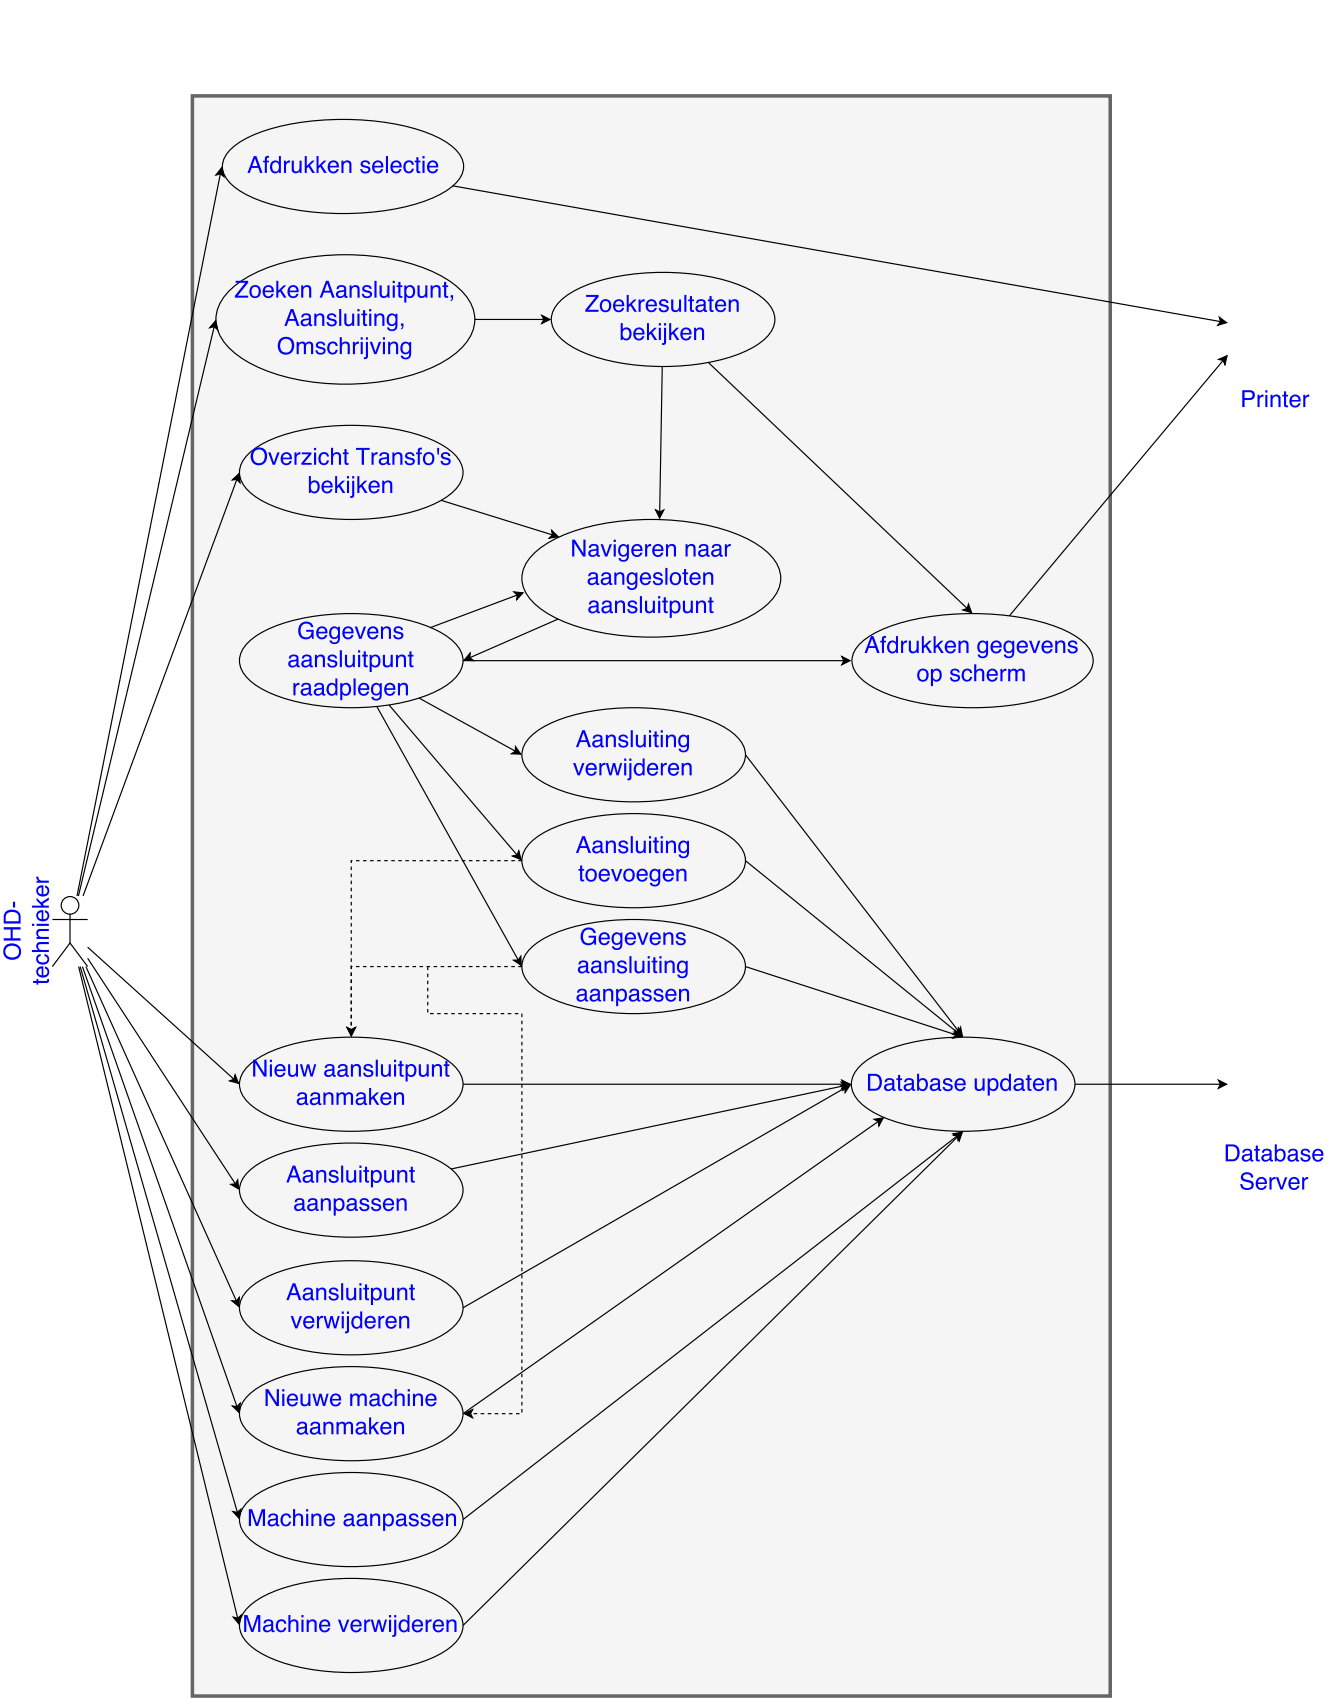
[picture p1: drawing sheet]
<svg xmlns="http://www.w3.org/2000/svg" width="397mm" height="509mm" viewBox="0 0 397 509" stroke-linecap="round" stroke-linejoin="round" font-family="sans-serif">
<path d="M57.7 28.8h275.1v479.7h-275.1z" fill="#f5f5f5"/>
<path d="M57.7 28.8h275.1v479.7h-275.1z" fill="none" stroke="#666" stroke-width="1.1" stroke-linecap="butt"/>
<g fill="none" stroke="#000" stroke-width=".35">
<path d="M66.1 52.1l-43 216.5M66.4 50.3l.8 2.7-1.1-.9-1.4 .4zM64.2 98l-40.7 170.6M64.6 96.2l.7 2.7-1.1-.9-1.3 .3zM74.4 136.1a34.8 34.8 0 0 1 17.9-7.5 70.9 70.9 0 0 1 36.7 3.1 16.3 16.3 0 0 1 9.4 7.7 7.6 7.6 0 0 1-3.3 8.7 40.6 40.6 0 0 1-19.2 6.9 69.6 69.6 0 0 1-34.3-3.4 16.3 16.3 0 0 1-9.4-7.7 6.9 6.9 0 0 1 2.2-7.8zM69.6 143.9l2.1-1.9 .3 2.8-1-1.1zM71 143.7l-46.1 124.9M132.3 150l33.3 10.4M165.4 159l2 1.9-2.8 .5 1-1zM15.7 275.7h10.6M21 273.9v8.9M21 282.8l-5.3 7"/>
<path d="M21 282.8l5.3 7M23.6 289.8l47.7 195.4M24 289.8l47.2 163.7M24.7 289.8l46.3 131.9M25.8 289.8l45.1 100.3M26.3 284l43.8 39.6M26.3 287.3l44.3 67.7M70.5 322.2l1 2.6-2.7-.7 1.3-.5zM69.2 355.1l1.4-.1 .7-1.2 .3 2.7zM69.5 390l1.4 .1 .8-1.1-.1 2.8zM69.7 421.6l1.3 .1 1-.9-.3 2.7zM69.8 453.2l1.4 .3 1-1-.5 2.7z"/>
<path d="M69.9 484.9l1.4 .3 1-.9-.6 2.7z"/>
<circle cx="21" cy="271.5" r="2.65"/>
</g>
<path d="M66.4 50.3l.8 2.7-1.1-.9-1.4 .4zM64.6 96.2l.7 2.7-1.1-.9-1.3 .3zM69.6 143.9l2.1-1.9 .3 2.8-1-1.1zM165.4 159l2 1.9-2.8 .5 1-1zM70.5 322.2l1 2.6-2.7-.7 1.3-.5zM69.2 355.1l1.4-.1 .7-1.2 .3 2.7zM69.5 390l1.4 .1 .8-1.1-.1 2.8zM69.7 421.6l1.3 .1 1-.9-.3 2.7zM69.8 453.2l1.4 .3 1-1-.5 2.7zM69.9 484.9l1.4 .3 1-.9-.6 2.7z" fill="#000"/>
<g fill="#00f">
<path d="M75.9 134.7a2.57 2.57 0 0 1 3.4 0 2.57 2.57 0 0 1 .6 3.3 2.51 2.51 0 0 1-3.3 1.3 2.51 2.51 0 0 1-1.4-3.2zM76.4 135.3a2.09 2.09 0 0 0-.4 2.4 2.09 2.09 0 0 0 2.1 1.1 2.15 2.15 0 0 0 1.3-2.2 2.15 2.15 0 0 0-1.8-1.8l-.7 .1zM80.4 135.7h.7l1 3 1-3h.7l-1.4 3.6h-.6zM84.6 136.1a1.69 1.69 0 0 1 2.1-.3 1.69 1.69 0 0 1 .8 1.9h-2.7a1.05 1.05 0 0 0 .8 1.2 1.05 1.05 0 0 0 1.2-.7h.7a1.73 1.73 0 0 1-2.2 1.2 1.73 1.73 0 0 1-1.1-2.3zM85.1 136.4l-.3 .8h2.1a1.01 1.01 0 0 0-.6-1 1.01 1.01 0 0 0-1.2 .2zM88.3 135.7h.6v.6l.5-.6 .7-.1-.1 .6a.96 .96 0 0 0-1.1 1v2.1h-.6zM90.5 135.7h2.9v.5l-2.2 2.6h2.2v.5h-3.1v-.4l2.2-2.7h-2zM94.1 135.7h.7v3.6h-.7zM94.1 134.3h.7v.7h-.7zM95.9 136.1a1.5 1.5 0 0 1 1.6-.5 1.5 1.5 0 0 1 1.1 1.3h-.6a.96 .96 0 0 0-1.1-.8 .96 .96 0 0 0-.8 1.2 1.08 1.08 0 0 0 .2 1.3 1.08 1.08 0 0 0 1.4 .1l.3-.7h.6a1.64 1.64 0 0 1-2.1 1.4 1.64 1.64 0 0 1-1-2.3zM99.2 134.3h.7v1.9a1.3 1.3 0 0 1 1.5-.6 1.3 1.3 0 0 1 .8 1.4v2.3h-.6v-2.3a.91 .91 0 0 0-1.1-.9 .91 .91 0 0 0-.6 1.3v1.9h-.7zM103.3 134.6h.6v1.1h.6v.5h-.6v2.4l.1 .2 .5 .1-.1 .5a.79 .79 0 0 1-1.1-.8v-2.4h-.5v-.5h.5zM106.7 134.3h4.1v.6h-1.7v4.4h-.7v-4.4h-1.7zM111.4 135.7h.6v.6l.5-.6 .7-.1-.1 .6a.96 .96 0 0 0-1.1 1v2.1h-.6zM114.3 138a.77 .77 0 0 0 .4 1 .77 .77 0 0 0 1-.4l.3-.4v-.7zM114 136a1.62 1.62 0 0 1 2.6 .6v2.1l.4 .2-.1 .5a.62 .62 0 0 1-.9-.5 1.26 1.26 0 0 1-1.7 .5 1.26 1.26 0 0 1-.4-1.8l1.8-.5a.58 .58 0 0 0 .2-.8 .58 .58 0 0 0-.7-.2l-.6 .1-.3 .6h-.6zM117.6 135.7h.6v.5a1.31 1.31 0 0 1 1.5-.6 1.31 1.31 0 0 1 .9 1.4v2.3h-.6v-2.3a.91 .91 0 0 0-1.1-.8 .91 .91 0 0 0-.6 1.2v1.9h-.7zM121.8 135.9a1.5 1.5 0 0 1 2.5 .8h-.6a.75 .75 0 0 0-.9-.7 .75 .75 0 0 0-.6 .9l.3 .1a1.58 1.58 0 0 1 1.8 1.6 1.58 1.58 0 0 1-1.6 .9 1.58 1.58 0 0 1-1.4-1.3h.6a.87 .87 0 0 0 .9 .8 .87 .87 0 0 0 .9-.9l-.4-.2a1.54 1.54 0 0 1-1.8-1.5zM125.4 134.5l1.1-.3v.6h-.5l-.1 .3v.6h.6v.5h-.6v3.1h-.7v-3.1h-.5v-.5h.5zM127.8 136.3a1.58 1.58 0 0 0 .7 2.6 1.49 1.49 0 0 0 1.1-1.4 1.49 1.49 0 0 0-1.1-1.4zM127.3 136.1a1.91 1.91 0 0 1 3 1 1.91 1.91 0 0 1-2.2 2.3 2.07 2.07 0 0 1-.8-3.3zM131 134.3h.7l-.1 2h-.4zM132.6 135.9a1.5 1.5 0 0 1 2.4 .8h-.6a.75 .75 0 0 0-.8-.7 .75 .75 0 0 0-.7 .9l.3 .1a1.58 1.58 0 0 1 1.9 1.6 1.58 1.58 0 0 1-1.7 .9 1.58 1.58 0 0 1-1.3-1.3h.6a.87 .87 0 0 0 .9 .8 .87 .87 0 0 0 .8-.9l-.4-.2a1.54 1.54 0 0 1-1.8-1.5z"/>
<path d="M92.6 142.7h.6v1.9a1.59 1.59 0 0 1 2.1-.3 1.59 1.59 0 0 1 .5 2 1.48 1.48 0 0 1-.9 1.5 1.48 1.48 0 0 1-1.7-.5v.5h-.6zM93.5 144.9a1.44 1.44 0 0 0-.3 1.6 1.44 1.44 0 0 0 1.3 .8 1.56 1.56 0 0 0-.3-2.7zM96.8 144.6a1.69 1.69 0 0 1 2.1-.4 1.69 1.69 0 0 1 .8 2h-2.7a1.05 1.05 0 0 0 .8 1.2 1.05 1.05 0 0 0 1.3-.7h.6a1.73 1.73 0 0 1-2.2 1.2 1.73 1.73 0 0 1-1.1-2.3zM97.4 144.9l-.4 .8h2.1a1.01 1.01 0 0 0-.6-1 1.01 1.01 0 0 0-1.1 .2zM100.5 142.8h.6v2.9l1.6-1.6h.8l-1.5 1.4 1.5 2.3h-.8l-1.1-1.8-.5 .4v1.4h-.6zM104 144.1h.6v3.7h-.6zM104 142.8h.6v.7h-.6zM105.6 142.8h.6v.7h-.6zM105.6 144.1h.6v4.3a.93 .93 0 0 1-1.2 .9v-.6l.6-.2zM107.1 142.8h.6v2.9l1.6-1.6h.8l-1.4 1.4 1.5 2.3h-.8l-1.1-1.8-.6 .4v1.4h-.6zM111 144.6a1.69 1.69 0 0 1 2-.4 1.69 1.69 0 0 1 .8 2h-2.7a1.05 1.05 0 0 0 .8 1.2 1.05 1.05 0 0 0 1.3-.7h.6a1.73 1.73 0 0 1-2.2 1.2 1.73 1.73 0 0 1-1.1-2.3zM111.5 144.9l-.3 .8h2a1.01 1.01 0 0 0-.6-1 1.01 1.01 0 0 0-1.1 .2zM114.6 144.1h.6v.5a1.31 1.31 0 0 1 1.5-.5 1.31 1.31 0 0 1 .9 1.3v2.4h-.6v-2.3a.91 .91 0 0 0-1.1-.8 .91 .91 0 0 0-.7 1.2v1.9h-.6z"/>
</g>
<path d="M74.4 192.6a34.8 34.8 0 0 1 17.9-7.5 70.9 70.9 0 0 1 36.7 3 16.3 16.3 0 0 1 9.4 7.7 7.6 7.6 0 0 1-3.3 8.8 40.6 40.6 0 0 1-19.2 6.9 69.6 69.6 0 0 1-34.3-3.4 16.3 16.3 0 0 1-9.4-7.7 6.9 6.9 0 0 1 2.2-7.8zM138.8 198.1h114.2M252.4 196.8l2.4 1.3-2.4 1.2 .6-1.2zM113 211.8l42.4 76M116.6 211.4l38.4 44.9M125.6 209.3l28.9 15.9M154.5 223.8l1.6 2.3-2.7-.1 1.1-.8zM153.7 256.7l1.3-.4 .5-1.2 .7 2.7zM154 287.9l1.4-.1 .7-1.1 .2 2.8z" fill="none" stroke="#000" stroke-width=".35"/>
<path d="M252.4 196.8l2.4 1.3-2.4 1.2 .6-1.2zM154.5 223.8l1.6 2.3-2.7-.1 1.1-.8zM153.7 256.7l1.3-.4 .5-1.2 .7 2.7zM154 287.9l1.4-.1 .7-1.1 .2 2.8z" fill="#000"/>
<g fill="#00f">
<path d="M90.1 187.1a2.24 2.24 0 0 1 3.8 .9h-.6a1.66 1.66 0 0 0-2.1-.9 1.66 1.66 0 0 0-1.1 2 1.66 1.66 0 0 0 1.4 2 1.66 1.66 0 0 0 1.9-1.7h-1.6v-.5h2.2v2.7h-.4l-.2-.7a2.35 2.35 0 0 1-2.9 .5 2.35 2.35 0 0 1-1.1-2.8zM95.3 188.3a1.69 1.69 0 0 1 2-.3 1.69 1.69 0 0 1 .9 1.9h-2.7a1.05 1.05 0 0 0 .7 1.2 1.05 1.05 0 0 0 1.3-.7h.6a1.73 1.73 0 0 1-2.2 1.2 1.73 1.73 0 0 1-1.1-2.2zM95.8 188.6l-.3 .8h2a1.01 1.01 0 0 0-.6-1 1.01 1.01 0 0 0-1.1 .2zM99.1 188.3a1.39 1.39 0 0 1 2.2 .1v-.5h.6v3.4a1.61 1.61 0 0 1-1.2 1.8 1.61 1.61 0 0 1-1.9-1.1h.6a1.06 1.06 0 0 0 1.5 .5 1.06 1.06 0 0 0 .4-1.5 1.57 1.57 0 0 1-2 .3 1.57 1.57 0 0 1-.6-2zM99.6 188.7a1.39 1.39 0 0 0-.3 1.5 1.39 1.39 0 0 0 1.3 .9 1.48 1.48 0 0 0 .7-1.5 1.48 1.48 0 0 0-1-1.2zM103.1 188.3a1.69 1.69 0 0 1 2.1-.3 1.69 1.69 0 0 1 .8 1.9h-2.7a1.05 1.05 0 0 0 .8 1.2 1.05 1.05 0 0 0 1.2-.7h.6a1.73 1.73 0 0 1-2.1 1.2 1.73 1.73 0 0 1-1.1-2.2zM103.6 188.6l-.3 .8h2.1a1.01 1.01 0 0 0-.6-1 1.01 1.01 0 0 0-1.2 .2zM106.3 187.9h.8l.9 3 1.1-3h.7l-1.4 3.7h-.7zM110.6 188.3a1.69 1.69 0 0 1 2-.3 1.69 1.69 0 0 1 .8 1.9h-2.7a1.05 1.05 0 0 0 .8 1.2 1.05 1.05 0 0 0 1.3-.7h.6a1.73 1.73 0 0 1-2.2 1.2 1.73 1.73 0 0 1-1.1-2.2zM111.1 188.6l-.3 .8h2a1.01 1.01 0 0 0-.6-1 1.01 1.01 0 0 0-1.1 .2zM114.2 187.9h.6v.5a1.31 1.31 0 0 1 1.5-.6 1.31 1.31 0 0 1 .9 1.4v2.4h-.6v-2.4a.91 .91 0 0 0-1.1-.8 .91 .91 0 0 0-.7 1.2v2h-.6zM118.4 188.1a1.5 1.5 0 0 1 2.4 .8h-.6a.75 .75 0 0 0-.8-.7 .75 .75 0 0 0-.7 .9l.3 .2a1.58 1.58 0 0 1 1.9 1.5 1.58 1.58 0 0 1-1.7 .9 1.58 1.58 0 0 1-1.3-1.3h.6a.87 .87 0 0 0 .9 .8 .87 .87 0 0 0 .8-.9l-.4-.2a1.54 1.54 0 0 1-1.8-1.5z"/>
<path d="M87.2 198.7a.77 .77 0 0 0 .4 1 .77 .77 0 0 0 1-.4l.2-.4 .1-.8zM86.8 196.7a1.62 1.62 0 0 1 2.7 .6v2.1l.4 .2-.1 .5a.62 .62 0 0 1-.9-.6 1.26 1.26 0 0 1-1.8 .6 1.26 1.26 0 0 1-.4-1.8l1.9-.5a.58 .58 0 0 0 .2-.8 .58 .58 0 0 0-.8-.2l-.5 .1-.3 .6h-.6zM91.1 198.7a.77 .77 0 0 0 .4 1 .77 .77 0 0 0 1-.4l.3-.4v-.8zM90.8 196.7a1.62 1.62 0 0 1 2.6 .6v2.1l.4 .2-.1 .5a.62 .62 0 0 1-.9-.6 1.26 1.26 0 0 1-1.7 .6 1.26 1.26 0 0 1-.5-1.8l1.9-.5a.58 .58 0 0 0 .2-.8 .58 .58 0 0 0-.8-.2l-.5 .1-.3 .6h-.6zM94.4 196.3h.6v.6a1.31 1.31 0 0 1 1.5-.6 1.31 1.31 0 0 1 .9 1.4v2.3h-.6v-2.3a.91 .91 0 0 0-1.1-.8 .91 .91 0 0 0-.7 1.2v1.9h-.6zM98.6 196.6a1.5 1.5 0 0 1 2.4 .8h-.6a.75 .75 0 0 0-.8-.7 .75 .75 0 0 0-.7 .8l.3 .2a1.58 1.58 0 0 1 1.9 1.6 1.58 1.58 0 0 1-1.6 .9 1.58 1.58 0 0 1-1.4-1.3h.6a.87 .87 0 0 0 .9 .8 .87 .87 0 0 0 .8-.9l-.4-.2a1.54 1.54 0 0 1-1.7-1.5zM101.9 195h.6v5h-.6zM103.4 196.3h.6v2.5a.87 .87 0 0 0 1.1 .8 .87 .87 0 0 0 .6-1.1l.1-2.2h.6v3.7h-.6v-.5a1.28 1.28 0 0 1-1.4 .6 1.28 1.28 0 0 1-1-1.3zM107.3 196.4h.7v3.6h-.7zM107.3 195h.7v.7h-.7zM109 195.3h.7v1h.6v.5h-.6v2.4l.1 .3h.5l-.2 .6a.79 .79 0 0 1-1.1-.8v-2.5h-.5v-.5h.5zM111.9 197a1.57 1.57 0 0 0 .5 2.6 1.49 1.49 0 0 0 1-1.4 1.49 1.49 0 0 0-1-1.4zM110.8 196.4h.6v.4a1.5 1.5 0 0 1 1.9-.4 1.5 1.5 0 0 1 .8 1.7 1.55 1.55 0 0 1-.7 1.8 1.55 1.55 0 0 1-2-.3v1.9h-.6zM114.8 196.3h.6v2.5a.87 .87 0 0 0 1 .8 .87 .87 0 0 0 .7-1.1v-2.2h.6v3.7h-.5v-.5a1.28 1.28 0 0 1-1.5 .6 1.28 1.28 0 0 1-.9-1.3zM118.7 196.3h.6v.6a1.31 1.31 0 0 1 1.5-.6 1.31 1.31 0 0 1 .9 1.4v2.3h-.6v-2.3a.91 .91 0 0 0-1.1-.8 .91 .91 0 0 0-.7 1.2v1.9h-.6zM122.8 195.3h.6v1h.6v.5h-.6v2.4l.1 .3h.5l-.1 .6a.79 .79 0 0 1-1.1-.8v-2.5h-.5v-.5h.5z"/>
<path d="M88 204.8h.6v.6l.5-.6 .7-.1-.1 .7a.96 .96 0 0 0-1.1 1v2.1h-.6zM90.9 207.1a.77 .77 0 0 0 .4 1 .77 .77 0 0 0 1-.3l.3-.4v-.8zM90.6 205.1a1.62 1.62 0 0 1 2.6 .6v2.2l.4 .2-.1 .4a.62 .62 0 0 1-.9-.5 1.26 1.26 0 0 1-1.7 .5 1.26 1.26 0 0 1-.5-1.8l1.9-.4a.58 .58 0 0 0 .2-.8 .58 .58 0 0 0-.8-.3l-.5 .2-.3 .5h-.6zM94.8 207.1a.77 .77 0 0 0 .4 1 .77 .77 0 0 0 1-.3l.3-.4v-.8zM94.5 205.1a1.62 1.62 0 0 1 2.6 .6v2.2l.4 .2-.1 .4a.62 .62 0 0 1-.9-.5 1.26 1.26 0 0 1-1.7 .5 1.26 1.26 0 0 1-.4-1.8l1.8-.4a.58 .58 0 0 0 .2-.8 .58 .58 0 0 0-.8-.3l-.5 .2-.3 .5h-.6zM98.8 205.6a1.44 1.44 0 0 0-.2 1.6 1.44 1.44 0 0 0 1.3 .8 1.56 1.56 0 0 0 .7-1.4 1.56 1.56 0 0 0-1-1.3zM98.5 205.1a1.4 1.4 0 0 1 2 .2v-1.9h.6v5.1h-.5v-.5a1.52 1.52 0 0 1-1.9 .5 1.52 1.52 0 0 1-.8-1.8l.2-1.1zM103.1 205.4a1.57 1.57 0 0 0 .5 2.7 1.49 1.49 0 0 0 1-1.4 1.49 1.49 0 0 0-1-1.4zM102 204.8h.6v.5a1.5 1.5 0 0 1 1.8-.4 1.5 1.5 0 0 1 .9 1.7 1.55 1.55 0 0 1-.7 1.8 1.55 1.55 0 0 1-2-.3v1.9h-.6zM106 203.4h.6v5.1h-.6zM107.8 205.3a1.69 1.69 0 0 1 2.1-.4 1.69 1.69 0 0 1 .8 1.9h-2.7a1.05 1.05 0 0 0 .8 1.3 1.05 1.05 0 0 0 1.2-.8h.7a1.73 1.73 0 0 1-2.2 1.3 1.73 1.73 0 0 1-1.1-2.3zM108.3 205.6l-.3 .8h2.1a1.01 1.01 0 0 0-.6-1.1 1.01 1.01 0 0 0-1.2 .3zM111.7 205.3a1.39 1.39 0 0 1 2.2 0v-.5h.5v3.4a1.61 1.61 0 0 1-1.2 1.8 1.61 1.61 0 0 1-1.9-1.1h.7a1.06 1.06 0 0 0 1.4 .5 1.06 1.06 0 0 0 .5-1.4 1.57 1.57 0 0 1-2.1 .3 1.57 1.57 0 0 1-.6-2zM112.1 205.6a1.39 1.39 0 0 0-.3 1.5 1.39 1.39 0 0 0 1.3 .9 1.48 1.48 0 0 0 .8-1.4 1.48 1.48 0 0 0-1-1.3zM115.7 205.3a1.69 1.69 0 0 1 2-.4 1.69 1.69 0 0 1 .8 1.9h-2.7a1.05 1.05 0 0 0 .8 1.3 1.05 1.05 0 0 0 1.3-.8h.6a1.73 1.73 0 0 1-2.2 1.3 1.73 1.73 0 0 1-1.1-2.3zM116.2 205.6l-.3 .8h2a1.01 1.01 0 0 0-.6-1.1 1.01 1.01 0 0 0-1.1 .3zM119.3 204.8h.6v.5a1.31 1.31 0 0 1 1.5-.5 1.31 1.31 0 0 1 .9 1.3v2.4h-.6v-2.3a.91 .91 0 0 0-1.1-.9 .91 .91 0 0 0-.7 1.3v1.9h-.6z"/>
</g>
<path d="M159.1 284.3a34.8 34.8 0 0 1 17.8-7.5 70.9 70.9 0 0 1 36.8 3 16.3 16.3 0 0 1 9.3 7.7 7.6 7.6 0 0 1-3.3 8.8 40.6 40.6 0 0 1-19.1 6.9 69.6 69.6 0 0 1-34.3-3.4 16.3 16.3 0 0 1-9.4-7.7 6.9 6.9 0 0 1 2.2-7.8zM223.5 289.8l63.1 20.5M286.4 308.9l2 2-2.8 .4 1-1zM139.2 423.9l2.5-1.3-.6 1.3 .6 1.2z" fill="none" stroke="#000" stroke-width=".35"/>
<path d="M286.4 308.9l2 2-2.8 .4 1-1zM139.2 423.9l2.5-1.3-.6 1.3 .6 1.2z" fill="#000"/>
<path d="M128.2 289.8v14.1h28.3v120h-15.4" fill="none" stroke="#000" stroke-width=".35" stroke-dasharray="1.1 1.1" stroke-linecap="butt"/>
<g fill="#00f">
<path d="M174.8 278.8a2.24 2.24 0 0 1 3.8 1h-.7a1.66 1.66 0 0 0-2-1 1.66 1.66 0 0 0-1.1 2 1.66 1.66 0 0 0 1.4 2 1.66 1.66 0 0 0 1.9-1.7h-1.6v-.5h2.2v2.7h-.5l-.1-.7a2.35 2.35 0 0 1-2.9 .5 2.35 2.35 0 0 1-1.1-2.8zM179.9 280.1a1.69 1.69 0 0 1 2.1-.4 1.69 1.69 0 0 1 .8 1.9h-2.7a1.05 1.05 0 0 0 .8 1.2 1.05 1.05 0 0 0 1.3-.7h.6a1.73 1.73 0 0 1-2.2 1.2 1.73 1.73 0 0 1-1.1-2.2zM180.4 280.4l-.3 .7h2.1a1.01 1.01 0 0 0-.6-1 1.01 1.01 0 0 0-1.2 .3zM183.8 280a1.39 1.39 0 0 1 2.2 .1v-.5h.6v3.4a1.61 1.61 0 0 1-1.2 1.8 1.61 1.61 0 0 1-1.9-1.1h.6a1.06 1.06 0 0 0 1.4 .5 1.06 1.06 0 0 0 .5-1.4 1.57 1.57 0 0 1-2.1 .3 1.57 1.57 0 0 1-.5-2zM184.3 280.4a1.39 1.39 0 0 0-.3 1.5 1.39 1.39 0 0 0 1.2 .9 1.48 1.48 0 0 0 .8-1.4 1.48 1.48 0 0 0-1-1.3zM187.8 280.1a1.69 1.69 0 0 1 2-.4 1.69 1.69 0 0 1 .9 1.9h-2.7a1.05 1.05 0 0 0 .8 1.2 1.05 1.05 0 0 0 1.2-.7h.6a1.73 1.73 0 0 1-2.2 1.2 1.73 1.73 0 0 1-1.1-2.2zM188.3 280.4l-.3 .7h2a1.01 1.01 0 0 0-.6-1 1.01 1.01 0 0 0-1.1 .3zM191 279.6h.7l1 3 1-3h.7l-1.4 3.7h-.6zM195.2 280.1a1.69 1.69 0 0 1 2.1-.4 1.69 1.69 0 0 1 .8 1.9h-2.7a1.05 1.05 0 0 0 .8 1.2 1.05 1.05 0 0 0 1.3-.7h.6a1.73 1.73 0 0 1-2.2 1.2 1.73 1.73 0 0 1-1.1-2.2zM195.7 280.4l-.3 .7h2.1a1.01 1.01 0 0 0-.6-1 1.01 1.01 0 0 0-1.2 .3zM198.9 279.6h.6v.5a1.31 1.31 0 0 1 1.5-.5 1.31 1.31 0 0 1 .9 1.3v2.4h-.7v-2.3a.91 .91 0 0 0-1.1-.9 .91 .91 0 0 0-.6 1.2v2h-.6zM203 279.8a1.5 1.5 0 0 1 2.5 .9h-.6a.75 .75 0 0 0-.8-.7 .75 .75 0 0 0-.7 .8l.3 .2a1.58 1.58 0 0 1 1.9 1.5 1.58 1.58 0 0 1-1.7 .9 1.58 1.58 0 0 1-1.3-1.3h.6a.87 .87 0 0 0 .9 .8 .87 .87 0 0 0 .8-.9l-.4-.2a1.54 1.54 0 0 1-1.8-1.5z"/>
<path d="M174 290.4a.77 .77 0 0 0 .4 1 .77 .77 0 0 0 1-.4l.3-.4v-.7zM173.7 288.4a1.62 1.62 0 0 1 2.6 .6v2.1l.4 .2-.1 .5a.62 .62 0 0 1-.9-.5 1.26 1.26 0 0 1-1.7 .5 1.26 1.26 0 0 1-.5-1.8l1.9-.5a.58 .58 0 0 0 .2-.8 .58 .58 0 0 0-.8-.2l-.5 .1-.3 .6h-.6zM177.9 290.4a.77 .77 0 0 0 .4 1 .77 .77 0 0 0 1-.4l.3-.4v-.7zM177.6 288.4a1.62 1.62 0 0 1 2.6 .6v2.1l.4 .2-.1 .5a.62 .62 0 0 1-.9-.5 1.26 1.26 0 0 1-1.7 .5 1.26 1.26 0 0 1-.4-1.8l1.8-.5a.58 .58 0 0 0 .2-.8 .58 .58 0 0 0-.7-.2l-.6 .1-.3 .6h-.6zM181.2 288.1h.6v.5a1.31 1.31 0 0 1 1.5-.6 1.31 1.31 0 0 1 .9 1.4v2.3h-.6v-2.3a.91 .91 0 0 0-1.1-.8 .91 .91 0 0 0-.6 1.2v1.9h-.7zM185.4 288.3a1.5 1.5 0 0 1 2.5 .8h-.6a.75 .75 0 0 0-.9-.7 .75 .75 0 0 0-.6 .9l.3 .1a1.58 1.58 0 0 1 1.8 1.6 1.58 1.58 0 0 1-1.6 .9 1.58 1.58 0 0 1-1.4-1.3h.6a.87 .87 0 0 0 .9 .8 .87 .87 0 0 0 .9-.9l-.4-.2a1.54 1.54 0 0 1-1.8-1.5zM188.7 286.7h.6v5h-.6zM190.2 288.1h.7v2.4a.87 .87 0 0 0 1 .8 .87 .87 0 0 0 .7-1.1v-2.1h.6v3.6h-.6v-.5a1.28 1.28 0 0 1-1.4 .6 1.28 1.28 0 0 1-1-1.2zM194.2 288.1h.6v3.6h-.6zM194.2 286.7h.6v.7h-.6zM195.9 287h.6v1.1h.6v.5h-.6v2.4l.1 .2 .5 .1-.1 .5a.79 .79 0 0 1-1.1-.8v-2.4h-.5v-.5h.5zM197.7 288.1h.6v3.6h-.6zM197.7 286.7h.6v.7h-.6zM199.3 288.1h.5v.5a1.31 1.31 0 0 1 1.6-.6 1.31 1.31 0 0 1 .9 1.4v2.3h-.7v-2.3a.91 .91 0 0 0-1.1-.8 .91 .91 0 0 0-.6 1.2v1.9h-.6zM203.4 288.5a1.39 1.39 0 0 1 2.2 .1v-.5h.6v3.3a1.61 1.61 0 0 1-1.2 1.9 1.61 1.61 0 0 1-2-1.1h.7a1.06 1.06 0 0 0 1.4 .5 1.06 1.06 0 0 0 .5-1.5 1.57 1.57 0 0 1-2.1 .3 1.57 1.57 0 0 1-.5-2zM203.8 288.9a1.39 1.39 0 0 0-.3 1.5 1.39 1.39 0 0 0 1.3 .8 1.48 1.48 0 0 0 .8-1.4 1.48 1.48 0 0 0-1-1.3z"/>
<path d="M173.6 298.8a.77 .77 0 0 0 .4 1.1 .77 .77 0 0 0 1-.4l.3-.4v-.8zM173.3 296.9a1.62 1.62 0 0 1 2.6 .6v2.1l.4 .2-.1 .5a.62 .62 0 0 1-.9-.6 1.26 1.26 0 0 1-1.7 .5 1.26 1.26 0 0 1-.5-1.8l1.9-.4a.58 .58 0 0 0 .2-.8 .58 .58 0 0 0-.8-.2l-.5 .1-.3 .6h-.6zM177.5 298.8a.77 .77 0 0 0 .4 1.1 .77 .77 0 0 0 1-.4l.3-.4v-.8zM177.2 296.9a1.62 1.62 0 0 1 2.6 .6v2.1l.4 .2-.1 .5a.62 .62 0 0 1-.9-.6 1.26 1.26 0 0 1-1.7 .5 1.26 1.26 0 0 1-.4-1.8l1.8-.4a.58 .58 0 0 0 .2-.8 .58 .58 0 0 0-.7-.2l-.6 .1-.3 .6h-.6zM180.8 296.5h.6v.5a1.31 1.31 0 0 1 1.6-.5 1.31 1.31 0 0 1 .8 1.3v2.4h-.6v-2.3a.91 .91 0 0 0-1.1-.8 .91 .91 0 0 0-.6 1.2v1.9h-.7zM185.8 297.1a1.57 1.57 0 0 0 .5 2.7 1.49 1.49 0 0 0 1-1.4 1.49 1.49 0 0 0-1-1.4zM184.7 296.5h.6v.5a1.5 1.5 0 0 1 1.8-.4 1.5 1.5 0 0 1 .9 1.7 1.55 1.55 0 0 1-.7 1.8 1.55 1.55 0 0 1-2-.3v1.9h-.6zM189.3 298.8a.77 .77 0 0 0 .4 1.1 .77 .77 0 0 0 1-.4l.2-.4 .1-.8zM189 296.9a1.62 1.62 0 0 1 2.6 .6v2.1l.4 .2-.1 .5a.62 .62 0 0 1-.9-.6 1.26 1.26 0 0 1-1.8 .5 1.26 1.26 0 0 1-.4-1.8l1.9-.4a.58 .58 0 0 0 .2-.8 .58 .58 0 0 0-.8-.2l-.5 .1-.3 .6h-.6zM192.9 296.8a1.5 1.5 0 0 1 2.4 .8h-.6a.75 .75 0 0 0-.8-.7 .75 .75 0 0 0-.7 .8l.3 .2a1.58 1.58 0 0 1 1.9 1.6 1.58 1.58 0 0 1-1.7 .9 1.58 1.58 0 0 1-1.3-1.3h.6a.87 .87 0 0 0 .9 .8 .87 .87 0 0 0 .8-.9l-.4-.3a1.54 1.54 0 0 1-1.8-1.4zM196.4 296.8a1.5 1.5 0 0 1 2.4 .8h-.6a.75 .75 0 0 0-.8-.7 .75 .75 0 0 0-.7 .8l.3 .2a1.58 1.58 0 0 1 1.9 1.6 1.58 1.58 0 0 1-1.6 .9 1.58 1.58 0 0 1-1.4-1.3h.6a.87 .87 0 0 0 .9 .8 .87 .87 0 0 0 .8-.9l-.4-.3a1.54 1.54 0 0 1-1.8-1.4zM199.9 297a1.69 1.69 0 0 1 2.1-.4 1.69 1.69 0 0 1 .8 2h-2.7a1.05 1.05 0 0 0 .8 1.2 1.05 1.05 0 0 0 1.3-.7h.6a1.73 1.73 0 0 1-2.2 1.2 1.73 1.73 0 0 1-1.1-2.3zM200.4 297.3l-.3 .8h2.1a1.01 1.01 0 0 0-.6-1 1.01 1.01 0 0 0-1.2 .2zM203.6 296.5h.6v.5a1.31 1.31 0 0 1 1.5-.5 1.31 1.31 0 0 1 .9 1.3v2.4h-.7v-2.3a.91 .91 0 0 0-1.1-.8 .91 .91 0 0 0-.6 1.2v1.9h-.6z"/>
</g>
<path d="M257.9 319.6a34.8 34.8 0 0 1 17.8-7.5 70.9 70.9 0 0 1 36.7 3 16.3 16.3 0 0 1 9.4 7.7 7.6 7.6 0 0 1-3.3 8.8 40.6 40.6 0 0 1-19.2 6.9 69.6 69.6 0 0 1-34.2-3.4 16.3 16.3 0 0 1-9.4-7.7 6.9 6.9 0 0 1 2.2-7.8zM322.3 325.1h43.6M365.3 323.8l2.4 1.3-2.4 1.2 .6-1.2z" fill="none" stroke="#000" stroke-width=".35"/>
<path d="M365.3 323.8l2.4 1.3-2.4 1.2 .6-1.2z" fill="#000"/>
<path d="M260.9 322.6v3.8h1.2a2.07 2.07 0 0 0 1.6-1.5 2.07 2.07 0 0 0-.6-2.1l-.6-.2zM260.2 322h2.1a2.63 2.63 0 0 1 2.1 2.1 2.63 2.63 0 0 1-1.2 2.7l-3 .2zM265.8 325.7a.77 .77 0 0 0 .4 1 .77 .77 0 0 0 1-.4l.2-.4 .1-.8zM265.5 323.7a1.62 1.62 0 0 1 2.6 .6v2.1l.4 .2-.1 .5a.62 .62 0 0 1-.9-.6 1.26 1.26 0 0 1-1.8 .6 1.26 1.26 0 0 1-.4-1.8l1.9-.5a.58 .58 0 0 0 .2-.8 .58 .58 0 0 0-.8-.2l-.5 .1-.3 .6h-.6zM269.2 322.3h.7v1h.6v.5h-.6v2.4l.1 .3h.5l-.2 .6a.79 .79 0 0 1-1.1-.8v-2.5h-.5v-.5h.5zM271.7 325.7a.77 .77 0 0 0 .3 1 .77 .77 0 0 0 1.1-.4l.2-.4 .1-.8zM271.3 323.7a1.62 1.62 0 0 1 2.7 .6v2.1l.4 .2-.1 .5a.62 .62 0 0 1-.9-.6 1.26 1.26 0 0 1-1.8 .6 1.26 1.26 0 0 1-.4-1.8l1.8-.5a.58 .58 0 0 0 .3-.8 .58 .58 0 0 0-.8-.2l-.5 .1-.3 .6h-.6zM274.9 321.9h.6v1.9a1.59 1.59 0 0 1 2.1-.3 1.59 1.59 0 0 1 .6 2 1.48 1.48 0 0 1-1 1.5 1.48 1.48 0 0 1-1.7-.4v.4h-.6zM275.8 324.1a1.44 1.44 0 0 0-.3 1.6 1.44 1.44 0 0 0 1.4 .8 1.56 1.56 0 0 0-.3-2.7zM279.5 325.7a.77 .77 0 0 0 .4 1 .77 .77 0 0 0 1-.4l.3-.4v-.8zM279.2 323.7a1.62 1.62 0 0 1 2.6 .6v2.1l.4 .2-.1 .5a.62 .62 0 0 1-.9-.6 1.26 1.26 0 0 1-1.7 .6 1.26 1.26 0 0 1-.4-1.8l1.8-.5a.58 .58 0 0 0 .2-.8 .58 .58 0 0 0-.8-.2l-.5 .1-.3 .6h-.6zM283.1 323.6a1.5 1.5 0 0 1 2.4 .8h-.6a.75 .75 0 0 0-.8-.7 .75 .75 0 0 0-.7 .8l.3 .2a1.58 1.58 0 0 1 1.9 1.6 1.58 1.58 0 0 1-1.6 .9 1.58 1.58 0 0 1-1.4-1.3h.6a.87 .87 0 0 0 .9 .8 .87 .87 0 0 0 .8-.9l-.4-.2a1.54 1.54 0 0 1-1.8-1.5zM286.6 323.8a1.69 1.69 0 0 1 2.1-.3 1.69 1.69 0 0 1 .8 1.9h-2.7a1.05 1.05 0 0 0 .8 1.2 1.05 1.05 0 0 0 1.3-.7h.6a1.73 1.73 0 0 1-2.2 1.2 1.73 1.73 0 0 1-1.1-2.3zM287.1 324.1l-.3 .8h2.1a1.01 1.01 0 0 0-.6-1 1.01 1.01 0 0 0-1.2 .2zM292.2 323.3h.6v2.5a.87 .87 0 0 0 1.1 .8 .87 .87 0 0 0 .7-1.1v-2.2h.6v3.7h-.6v-.5a1.28 1.28 0 0 1-1.4 .6 1.28 1.28 0 0 1-1-1.3zM297.2 324a1.57 1.57 0 0 0 .5 2.6 1.49 1.49 0 0 0 1-1.4 1.49 1.49 0 0 0-1-1.4zM296.1 323.4h.6v.4a1.5 1.5 0 0 1 1.8-.4 1.5 1.5 0 0 1 .8 1.7 1.55 1.55 0 0 1-.7 1.8 1.55 1.55 0 0 1-1.9-.3v1.9h-.6zM300.8 324.2a1.44 1.44 0 0 0-.3 1.5 1.44 1.44 0 0 0 1.3 .9 1.56 1.56 0 0 0 .7-1.5 1.56 1.56 0 0 0-1-1.3zM300.4 323.6a1.4 1.4 0 0 1 2.1 .2v-1.9h.6v5.1h-.6v-.5a1.52 1.52 0 0 1-1.9 .5 1.52 1.52 0 0 1-.8-1.7l.2-1.1zM304.6 325.7a.77 .77 0 0 0 .4 1 .77 .77 0 0 0 1-.4l.2-.4 .1-.8zM304.3 323.7a1.62 1.62 0 0 1 2.6 .6v2.1l.4 .2-.1 .5a.62 .62 0 0 1-.9-.6 1.26 1.26 0 0 1-1.8 .6 1.26 1.26 0 0 1-.4-1.8l1.9-.5a.58 .58 0 0 0 .2-.8 .58 .58 0 0 0-.8-.2l-.5 .1-.3 .6h-.6zM308 322.3h.7v1h.5v.5h-.5v2.4l.1 .3h.4l-.1 .6a.79 .79 0 0 1-1.1-.8v-2.5h-.5v-.5h.5zM310.1 323.8a1.69 1.69 0 0 1 2.1-.3 1.69 1.69 0 0 1 .8 1.9h-2.7a1.05 1.05 0 0 0 .8 1.2 1.05 1.05 0 0 0 1.3-.7h.6a1.73 1.73 0 0 1-2.2 1.2 1.73 1.73 0 0 1-1.1-2.3zM310.6 324.1l-.3 .8h2.1a1.01 1.01 0 0 0-.6-1 1.01 1.01 0 0 0-1.2 .2zM313.8 323.3h.6v.6a1.31 1.31 0 0 1 1.5-.6 1.31 1.31 0 0 1 .9 1.4v2.3h-.6v-2.3a.91 .91 0 0 0-1.1-.8 .91 .91 0 0 0-.7 1.2v1.9h-.6z" fill="#00f"/>
<path d="M74.4 319.6a34.8 34.8 0 0 1 17.9-7.5 70.9 70.9 0 0 1 36.7 3 16.3 16.3 0 0 1 9.4 7.7 7.6 7.6 0 0 1-3.3 8.8 40.6 40.6 0 0 1-19.2 6.9 69.6 69.6 0 0 1-34.3-3.4 16.3 16.3 0 0 1-9.4-7.7 6.9 6.9 0 0 1 2.2-7.8zM138.8 325.1h114.2M252.4 323.8l2.4 1.3-2.4 1.2 .6-1.2z" fill="none" stroke="#000" stroke-width=".35"/>
<path d="M252.4 323.8l2.4 1.3-2.4 1.2 .6-1.2z" fill="#000"/>
<g fill="#00f">
<path d="M75.9 317.7h.8l2.6 4.1v-4.1h.6v5.1h-.8l-2.6-4.1v4.1h-.6zM80.9 319.1h.6v3.7h-.6zM80.9 317.7h.6v.7h-.6zM82.7 319.6a1.69 1.69 0 0 1 2.1-.4 1.69 1.69 0 0 1 .8 1.9h-2.7a1.05 1.05 0 0 0 .8 1.3 1.05 1.05 0 0 0 1.3-.8h.6a1.73 1.73 0 0 1-2.2 1.3 1.73 1.73 0 0 1-1.1-2.3zM83.2 319.9l-.3 .8h2.1a1.01 1.01 0 0 0-.6-1.1 1.01 1.01 0 0 0-1.2 .3zM86.4 319.1h.6v2.5a.87 .87 0 0 0 1 .7 .87 .87 0 0 0 .7-1.1v-2.1h.6v3.7h-.5v-.6a1.28 1.28 0 0 1-1.5 .6 1.28 1.28 0 0 1-.9-1.2zM89.9 319.1h.7l.7 2.9 .7-2.9h.7l.7 2.9 .8-2.9h.6l-1.1 3.7h-.6l-.8-2.9-.7 2.9h-.6zM98 321.4a.77 .77 0 0 0 .3 1 .77 .77 0 0 0 1-.3l.3-.4v-.8zM97.6 319.4a1.62 1.62 0 0 1 2.7 .6v2.2l.4 .2-.2 .4a.62 .62 0 0 1-.8-.5 1.26 1.26 0 0 1-1.8 .5 1.26 1.26 0 0 1-.4-1.8l1.8-.4a.58 .58 0 0 0 .3-.8 .58 .58 0 0 0-.8-.3l-.5 .2-.4 .5h-.5zM101.9 321.4a.77 .77 0 0 0 .3 1 .77 .77 0 0 0 1.1-.3l.2-.4 .1-.8zM101.5 319.4a1.62 1.62 0 0 1 2.7 .6v2.2l.4 .2-.1 .4a.62 .62 0 0 1-.9-.5 1.26 1.26 0 0 1-1.8 .5 1.26 1.26 0 0 1-.4-1.8l1.8-.4a.58 .58 0 0 0 .3-.8 .58 .58 0 0 0-.8-.3l-.5 .2-.3 .5h-.6zM105.2 319.1h.6v.5a1.31 1.31 0 0 1 1.5-.5 1.31 1.31 0 0 1 .9 1.3v2.4h-.6v-2.3a.91 .91 0 0 0-1.1-.9 .91 .91 0 0 0-.7 1.3v1.9h-.6zM109.4 319.3a1.5 1.5 0 0 1 2.4 .9h-.6a.75 .75 0 0 0-.8-.7 .75 .75 0 0 0-.7 .8l.3 .2a1.58 1.58 0 0 1 1.9 1.5 1.58 1.58 0 0 1-1.7 .9 1.58 1.58 0 0 1-1.3-1.3h.6a.87 .87 0 0 0 .9 .9 .87 .87 0 0 0 .8-1l-.4-.2a1.54 1.54 0 0 1-1.8-1.5zM112.7 317.7h.6v5.1h-.6zM114.2 319.1h.6v2.5a.87 .87 0 0 0 1 .7 .87 .87 0 0 0 .7-1.1v-2.1h.7v3.7h-.6v-.6a1.28 1.28 0 0 1-1.5 .6 1.28 1.28 0 0 1-.9-1.2zM118.1 319.1h.7v3.7h-.7zM118.1 317.7h.7v.7h-.7zM119.8 318.1h.6v1h.6v.5h-.6v2.4l.2 .3h.4l-.1 .5a.79 .79 0 0 1-1.1-.7v-2.5h-.5v-.5h.5zM122.7 319.7a1.57 1.57 0 0 0 .5 2.7 1.49 1.49 0 0 0 1-1.4 1.49 1.49 0 0 0-1-1.4zM121.6 319.1h.6v.5a1.5 1.5 0 0 1 1.8-.4 1.5 1.5 0 0 1 .8 1.7 1.55 1.55 0 0 1-.7 1.8 1.55 1.55 0 0 1-1.9-.3v1.9h-.6zM125.6 319.1h.6v2.5a.87 .87 0 0 0 1 .7 .87 .87 0 0 0 .7-1.1v-2.1h.6v3.7h-.6v-.6a1.28 1.28 0 0 1-1.4 .6 1.28 1.28 0 0 1-.9-1.2zM129.5 319.1h.6v.5a1.31 1.31 0 0 1 1.5-.5 1.31 1.31 0 0 1 .9 1.3v2.4h-.6v-2.3a.91 .91 0 0 0-1.1-.9 .91 .91 0 0 0-.7 1.3v1.9h-.6zM133.5 318.1h.7v1h.5v.5h-.5v2.4l.1 .3h.4l-.1 .5a.79 .79 0 0 1-1.1-.7v-2.5h-.5v-.5h.5z"/>
<path d="M89.7 329.9a.77 .77 0 0 0 .4 1 .77 .77 0 0 0 1-.3l.3-.5v-.7zM89.4 327.9a1.62 1.62 0 0 1 2.6 .6v2.1l.4 .2-.1 .5a.62 .62 0 0 1-.9-.5 1.26 1.26 0 0 1-1.7 .5 1.26 1.26 0 0 1-.4-1.8l1.8-.5a.58 .58 0 0 0 .2-.8 .58 .58 0 0 0-.7-.2l-.6 .1-.3 .6h-.6zM93.6 329.9a.77 .77 0 0 0 .4 1 .77 .77 0 0 0 1-.3l.3-.5v-.7zM93.3 327.9a1.62 1.62 0 0 1 2.7 .6v2.1l.4 .2-.2 .5a.62 .62 0 0 1-.8-.5 1.26 1.26 0 0 1-1.8 .5 1.26 1.26 0 0 1-.4-1.8l1.8-.5a.58 .58 0 0 0 .3-.8 .58 .58 0 0 0-.8-.2l-.5 .1-.4 .6h-.5zM97 327.6h.6v.5a1.31 1.31 0 0 1 1.5-.6 1.31 1.31 0 0 1 .9 1.4v2.4h-.7v-2.4a.91 .91 0 0 0-1.1-.8 .91 .91 0 0 0-.6 1.2v2h-.6zM100.9 327.6h.6v.5a1.21 1.21 0 0 1 2.1 0 1.23 1.23 0 0 1 1.4-.6 1.23 1.23 0 0 1 .8 1.3v2.5h-.6v-2.6a.79 .79 0 0 0-1-.6 .79 .79 0 0 0-.5 1v2.2h-.7v-2.4a.77 .77 0 0 0-.8-.9 .77 .77 0 0 0-.7 1v2.3h-.6zM107.4 329.9a.77 .77 0 0 0 .3 1 .77 .77 0 0 0 1.1-.3l.2-.5v-.7zM107 327.9a1.62 1.62 0 0 1 2.7 .6v2.1l.4 .2-.2 .5a.62 .62 0 0 1-.8-.5 1.26 1.26 0 0 1-1.8 .5 1.26 1.26 0 0 1-.4-1.8l1.8-.5a.58 .58 0 0 0 .3-.8 .58 .58 0 0 0-.8-.2l-.5 .1-.3 .6h-.6zM110.7 326.2h.6v2.9l1.5-1.5h.8l-1.4 1.4 1.5 2.3h-.8l-1.1-1.9-.5 .5v1.4h-.6zM114.5 328a1.69 1.69 0 0 1 2-.3 1.69 1.69 0 0 1 .9 1.9h-2.7a1.05 1.05 0 0 0 .8 1.2 1.05 1.05 0 0 0 1.2-.7h.6a1.73 1.73 0 0 1-2.2 1.2 1.73 1.73 0 0 1-1.1-2.2zM115 328.3l-.3 .8h2a1.01 1.01 0 0 0-.6-1 1.01 1.01 0 0 0-1.1 .2zM118.1 327.6h.6v.5a1.31 1.31 0 0 1 1.5-.6 1.31 1.31 0 0 1 .9 1.4v2.4h-.6v-2.4a.91 .91 0 0 0-1.1-.8 .91 .91 0 0 0-.7 1.2v2h-.6z"/>
</g>
<path d="M159.1 220.8a34.8 34.8 0 0 1 17.8-7.5 70.9 70.9 0 0 1 36.8 3 16.3 16.3 0 0 1 9.3 7.7 7.6 7.6 0 0 1-3.3 8.8 40.6 40.6 0 0 1-19.1 6.9 69.6 69.6 0 0 1-34.3-3.4 16.3 16.3 0 0 1-9.4-7.7 6.9 6.9 0 0 1 2.2-7.8zM223.5 226.3l63.9 82.9M104.1 308.1l1.2 .6 1.2-.6-1.2 2.5zM286 309.5l1.4-.3 .6-1.2 .5 2.7z" fill="none" stroke="#000" stroke-width=".35"/>
<path d="M104.1 308.1l1.2 .6 1.2-.6-1.2 2.5zM286 309.5l1.4-.3 .6-1.2 .5 2.7z" fill="#000"/>
<path d="M156.5 289.8h-51.2v18.9" fill="none" stroke="#000" stroke-width=".35" stroke-dasharray="1.1 1.1" stroke-linecap="butt"/>
<g fill="#00f">
<path d="M174.9 219.7l-.8 2.2h1.6zM174.6 219h.7l1.9 5h-.8l-.5-1.5h-2l-.5 1.5h-.7zM178.3 222.6a.77 .77 0 0 0 .4 1.1 .77 .77 0 0 0 1-.4l.3-.4v-.8zM178 220.7a1.62 1.62 0 0 1 2.6 .6v2.1l.4 .2-.1 .5a.62 .62 0 0 1-.9-.6 1.26 1.26 0 0 1-1.7 .5 1.26 1.26 0 0 1-.4-1.8l1.8-.4a.58 .58 0 0 0 .2-.8 .58 .58 0 0 0-.8-.2l-.5 .1-.3 .6h-.6zM181.6 220.3h.6v.5a1.31 1.31 0 0 1 1.5-.5 1.31 1.31 0 0 1 .9 1.3v2.4h-.6v-2.3a.91 .91 0 0 0-1.1-.8 .91 .91 0 0 0-.7 1.2v1.9h-.6zM185.8 220.6a1.5 1.5 0 0 1 2.4 .8h-.5a.75 .75 0 0 0-.9-.7 .75 .75 0 0 0-.6 .8l.3 .2a1.58 1.58 0 0 1 1.8 1.6 1.58 1.58 0 0 1-1.6 .9 1.58 1.58 0 0 1-1.4-1.3h.6a.87 .87 0 0 0 .9 .8 .87 .87 0 0 0 .9-.9l-.5-.3a1.54 1.54 0 0 1-1.7-1.4zM189.1 219h.6v5h-.6zM190.6 220.3h.7v2.5a.87 .87 0 0 0 1 .8 .87 .87 0 0 0 .7-1.1v-2.2h.6v3.7h-.6v-.5a1.28 1.28 0 0 1-1.4 .6 1.28 1.28 0 0 1-1-1.3zM194.6 220.3h.6v3.7h-.6zM194.6 219h.6v.7h-.6zM196.2 219.3h.7v1h.6v.5h-.6v2.4l.1 .3h.5l-.1 .5a.79 .79 0 0 1-1.2-.7v-2.5h-.5v-.5h.5zM198.1 220.3h.6v3.7h-.6zM198.1 219h.6v.7h-.6zM199.6 220.3h.6v.5a1.31 1.31 0 0 1 1.6-.5 1.31 1.31 0 0 1 .9 1.3v2.4h-.7v-2.3a.91 .91 0 0 0-1.1-.8 .91 .91 0 0 0-.6 1.2v1.9h-.7zM203.8 220.8a1.39 1.39 0 0 1 2.2 0v-.4h.6v3.3a1.61 1.61 0 0 1-1.3 1.8 1.61 1.61 0 0 1-1.9-1h.7a1.06 1.06 0 0 0 1.4 .4 1.06 1.06 0 0 0 .5-1.4 1.57 1.57 0 0 1-2.1 .3 1.57 1.57 0 0 1-.5-2zM204.2 221.2a1.39 1.39 0 0 0-.3 1.5 1.39 1.39 0 0 0 1.3 .8 1.48 1.48 0 0 0 .8-1.4 1.48 1.48 0 0 0-1-1.3z"/>
<path d="M171.8 228.8h.7l1 3 1-3h.7l-1.4 3.7h-.6zM176 229.3a1.69 1.69 0 0 1 2.1-.4 1.69 1.69 0 0 1 .8 1.9h-2.7a1.05 1.05 0 0 0 .8 1.2 1.05 1.05 0 0 0 1.3-.7h.6a1.73 1.73 0 0 1-2.2 1.2 1.73 1.73 0 0 1-1.1-2.2zM176.5 229.6l-.3 .7h2.1a1.01 1.01 0 0 0-.6-1 1.01 1.01 0 0 0-1.2 .3zM179.7 228.8h.6v.6l.5-.6 .7-.1-.1 .7a.96 .96 0 0 0-1.1 1v2.1h-.6zM181.6 228.8h.7l.7 2.9 .7-2.9h.7l.8 2.9 .7-2.9h.6l-1 3.7h-.7l-.7-2.9-.8 2.9h-.6zM187.1 228.8h.6v3.7h-.6zM187.1 227.4h.6v.7h-.6zM188.7 227.4h.6v.7h-.6zM188.7 228.8h.6v4.2a.93 .93 0 0 1-1.2 1v-.6l.6-.2zM190.9 229.6a1.44 1.44 0 0 0-.2 1.6 1.44 1.44 0 0 0 1.3 .8 1.56 1.56 0 0 0 .7-1.4 1.56 1.56 0 0 0-1-1.3zM190.6 229.1a1.4 1.4 0 0 1 2.1 .2v-1.9h.6v5.1h-.6v-.5a1.52 1.52 0 0 1-1.9 .5 1.52 1.52 0 0 1-.8-1.8l.2-1.1zM194.4 229.3a1.69 1.69 0 0 1 2.1-.4 1.69 1.69 0 0 1 .8 1.9h-2.7a1.05 1.05 0 0 0 .8 1.2 1.05 1.05 0 0 0 1.3-.7h.6a1.73 1.73 0 0 1-2.2 1.2 1.73 1.73 0 0 1-1.1-2.2zM194.9 229.6l-.3 .7h2.1a1.01 1.01 0 0 0-.6-1 1.01 1.01 0 0 0-1.2 .3zM198.1 228.8h.6v.6l.5-.6 .7-.1-.1 .7a.96 .96 0 0 0-1.1 1v2.1h-.6zM200.7 229.3a1.69 1.69 0 0 1 2.1-.4 1.69 1.69 0 0 1 .8 1.9h-2.7a1.05 1.05 0 0 0 .8 1.2 1.05 1.05 0 0 0 1.2-.7h.6a1.73 1.73 0 0 1-2.2 1.2 1.73 1.73 0 0 1-1-2.2zM201.2 229.6l-.3 .7h2.1a1.01 1.01 0 0 0-.6-1 1.01 1.01 0 0 0-1.2 .3zM204.3 228.8h.6v.5a1.31 1.31 0 0 1 1.6-.5 1.31 1.31 0 0 1 .9 1.3v2.4h-.7v-2.3a.91 .91 0 0 0-1.1-.9 .91 .91 0 0 0-.6 1.2v2h-.7z"/>
</g>
<path d="M159.1 252.6a34.8 34.8 0 0 1 17.8-7.5 70.9 70.9 0 0 1 36.8 3 16.3 16.3 0 0 1 9.3 7.7 7.6 7.6 0 0 1-3.3 8.7 40.6 40.6 0 0 1-19.1 6.9 69.6 69.6 0 0 1-34.3-3.4 16.3 16.3 0 0 1-9.4-7.7 6.9 6.9 0 0 1 2.2-7.7zM223.5 258.1l63.5 51.5M104.1 308.1l1.2 .6 1.2-.6-1.2 2.5zM287.3 308.2l1.1 2.5-2.7-.6 1.3-.5z" fill="none" stroke="#000" stroke-width=".35"/>
<path d="M104.1 308.1l1.2 .6 1.2-.6-1.2 2.5zM287.3 308.2l1.1 2.5-2.7-.6 1.3-.5z" fill="#000"/>
<path d="M156.5 258.1h-51.2v50.6" fill="none" stroke="#000" stroke-width=".35" stroke-dasharray="1.1 1.1" stroke-linecap="butt"/>
<g fill="#00f">
<path d="M174.9 251.5l-.8 2.2h1.6zM174.6 250.7h.7l1.9 5.1h-.8l-.5-1.6h-2l-.5 1.6h-.7zM178.3 254.4a.77 .77 0 0 0 .4 1 .77 .77 0 0 0 1-.3l.3-.4v-.8zM178 252.4a1.62 1.62 0 0 1 2.6 .6v2.1l.4 .2-.1 .5a.62 .62 0 0 1-.9-.5 1.26 1.26 0 0 1-1.7 .5 1.26 1.26 0 0 1-.4-1.8l1.8-.5a.58 .58 0 0 0 .2-.8 .58 .58 0 0 0-.8-.2l-.5 .1-.3 .6h-.6zM181.6 252.1h.6v.5a1.31 1.31 0 0 1 1.5-.5 1.31 1.31 0 0 1 .9 1.3v2.4h-.6v-2.4a.91 .91 0 0 0-1.1-.8 .91 .91 0 0 0-.7 1.2v2h-.6zM185.8 252.3a1.5 1.5 0 0 1 2.4 .8h-.5a.75 .75 0 0 0-.9-.7 .75 .75 0 0 0-.6 .9l.3 .2a1.58 1.58 0 0 1 1.8 1.5 1.58 1.58 0 0 1-1.6 .9 1.58 1.58 0 0 1-1.4-1.3h.6a.87 .87 0 0 0 .9 .8 .87 .87 0 0 0 .9-.9l-.5-.2a1.54 1.54 0 0 1-1.7-1.5zM189.1 250.7h.6v5.1h-.6zM190.6 252.1h.7v2.4a.87 .87 0 0 0 1 .8 .87 .87 0 0 0 .7-1.1v-2.1h.6v3.7h-.6v-.6a1.28 1.28 0 0 1-1.4 .6 1.28 1.28 0 0 1-1-1.2zM194.6 252.1h.6v3.7h-.6zM194.6 250.7h.6v.7h-.6zM196.2 251h.7v1.1h.6v.5h-.6v2.4l.1 .2 .5 .1-.1 .5a.79 .79 0 0 1-1.2-.8v-2.4h-.5v-.5h.5zM198.1 252.1h.6v3.7h-.6zM198.1 250.7h.6v.7h-.6zM199.6 252.1h.6v.5a1.31 1.31 0 0 1 1.6-.5 1.31 1.31 0 0 1 .9 1.3v2.4h-.7v-2.4a.91 .91 0 0 0-1.1-.8 .91 .91 0 0 0-.6 1.2v2h-.7zM203.8 252.5a1.39 1.39 0 0 1 2.2 .1v-.5h.6v3.4a1.61 1.61 0 0 1-1.3 1.8 1.61 1.61 0 0 1-1.9-1.1h.7a1.06 1.06 0 0 0 1.4 .5 1.06 1.06 0 0 0 .5-1.4 1.57 1.57 0 0 1-2.1 .2 1.57 1.57 0 0 1-.5-2zM204.2 252.9a1.39 1.39 0 0 0-.3 1.5 1.39 1.39 0 0 0 1.3 .9 1.48 1.48 0 0 0 .8-1.5 1.48 1.48 0 0 0-1-1.2z"/>
<path d="M173.9 259.5h.6v1h.6v.5h-.6v2.5l.2 .2h.4l-.1 .6a.79 .79 0 0 1-1.1-.8v-2.5h-.5v-.5h.5zM176.5 261.2a1.58 1.58 0 0 0 .7 2.6 1.49 1.49 0 0 0 1.1-1.4 1.49 1.49 0 0 0-1.1-1.4zM176 261a1.91 1.91 0 0 1 3 1 1.91 1.91 0 0 1-2.2 2.3 2.07 2.07 0 0 1-.8-3.3zM179.9 261a1.69 1.69 0 0 1 2.1-.3 1.69 1.69 0 0 1 .8 1.9h-2.7a1.05 1.05 0 0 0 .8 1.2 1.05 1.05 0 0 0 1.3-.7h.6a1.73 1.73 0 0 1-2.2 1.2 1.73 1.73 0 0 1-1.1-2.3zM180.4 261.3l-.3 .8h2.1a1.01 1.01 0 0 0-.6-1 1.01 1.01 0 0 0-1.2 .2zM183.2 260.5h.7l1 3 1-3h.7l-1.4 3.7h-.7zM187.9 261.2a1.58 1.58 0 0 0 .7 2.6 1.49 1.49 0 0 0 1.1-1.4 1.49 1.49 0 0 0-1.1-1.4zM187.3 261a1.91 1.91 0 0 1 3.1 1 1.91 1.91 0 0 1-2.2 2.3 2.07 2.07 0 0 1-.9-3.3zM191.3 261a1.69 1.69 0 0 1 2.1-.3 1.69 1.69 0 0 1 .8 1.9h-2.7a1.05 1.05 0 0 0 .8 1.2 1.05 1.05 0 0 0 1.2-.7h.6a1.73 1.73 0 0 1-2.2 1.2 1.73 1.73 0 0 1-1-2.3zM191.8 261.3l-.3 .8h2.1a1.01 1.01 0 0 0-.6-1 1.01 1.01 0 0 0-1.2 .2zM195.2 261a1.39 1.39 0 0 1 2.2 0v-.4h.5v3.3a1.61 1.61 0 0 1-1.2 1.8 1.61 1.61 0 0 1-1.9-1h.7a1.06 1.06 0 0 0 1.4 .5 1.06 1.06 0 0 0 .4-1.5 1.57 1.57 0 0 1-2 .3 1.57 1.57 0 0 1-.6-2zM195.6 261.4a1.39 1.39 0 0 0-.3 1.5 1.39 1.39 0 0 0 1.3 .8 1.48 1.48 0 0 0 .8-1.4 1.48 1.48 0 0 0-1-1.3zM199.1 261a1.69 1.69 0 0 1 2.1-.3 1.69 1.69 0 0 1 .8 1.9h-2.7a1.05 1.05 0 0 0 .8 1.2 1.05 1.05 0 0 0 1.3-.7h.6a1.73 1.73 0 0 1-2.2 1.2 1.73 1.73 0 0 1-1.1-2.3zM199.7 261.3l-.4 .8h2.1a1.01 1.01 0 0 0-.6-1 1.01 1.01 0 0 0-1.1 .2zM202.8 260.5h.6v.6a1.31 1.31 0 0 1 1.5-.6 1.31 1.31 0 0 1 .9 1.4v2.3h-.6v-2.3a.91 .91 0 0 0-1.1-.8 .91 .91 0 0 0-.7 1.2v1.9h-.6z"/>
</g>
<path d="M252.1 325.4l2.8-.1-1.5 2.3-.1-1.4zM253.3 326.2l-114.5 65.9M74.4 386.6a34.8 34.8 0 0 1 17.9-7.5 70.9 70.9 0 0 1 36.7 3 16.3 16.3 0 0 1 9.4 7.7 7.6 7.6 0 0 1-3.3 8.8 40.6 40.6 0 0 1-19.2 6.9 69.6 69.6 0 0 1-34.3-3.4 16.3 16.3 0 0 1-9.4-7.7 6.9 6.9 0 0 1 2.2-7.8z" fill="none" stroke="#000" stroke-width=".35"/>
<path d="M252.1 325.4l2.8-.1-1.5 2.3-.1-1.4z" fill="#000"/>
<g fill="#00f">
<path d="M88.1 385.5l-.8 2.2h1.6zM87.7 384.8h.8l1.9 5h-.8l-.5-1.5h-2l-.6 1.5h-.7zM91.5 388.5a.77 .77 0 0 0 .4 1 .77 .77 0 0 0 1-.4l.2-.4 .1-.8zM91.2 386.5a1.62 1.62 0 0 1 2.6 .6v2.1l.4 .2-.1 .5a.62 .62 0 0 1-.9-.6 1.26 1.26 0 0 1-1.8 .5 1.26 1.26 0 0 1-.4-1.7l1.9-.5a.58 .58 0 0 0 .2-.8 .58 .58 0 0 0-.8-.2l-.5 .1-.3 .6h-.6zM94.8 386.1h.6v.6a1.31 1.31 0 0 1 1.5-.6 1.31 1.31 0 0 1 .9 1.4v2.3h-.6v-2.3a.91 .91 0 0 0-1.1-.8 .91 .91 0 0 0-.7 1.2v1.9h-.6zM99 386.4a1.5 1.5 0 0 1 2.4 .8h-.6a.75 .75 0 0 0-.8-.7 .75 .75 0 0 0-.7 .8l.3 .2a1.58 1.58 0 0 1 1.9 1.6 1.58 1.58 0 0 1-1.6 .9 1.58 1.58 0 0 1-1.4-1.3h.6a.87 .87 0 0 0 .9 .8 .87 .87 0 0 0 .8-.9l-.4-.2a1.54 1.54 0 0 1-1.8-1.5zM102.3 384.8h.6v5h-.6zM103.8 386.1h.6v2.5a.87 .87 0 0 0 1.1 .8 .87 .87 0 0 0 .6-1.1l.1-2.2h.6v3.7h-.6v-.5a1.28 1.28 0 0 1-1.4 .6 1.28 1.28 0 0 1-1-1.3zM107.7 386.1h.7v3.7h-.7zM107.7 384.8h.7v.7h-.7zM109.4 385.1h.7v1h.5v.5h-.5v2.4l.1 .3h.4l-.1 .5a.79 .79 0 0 1-1.1-.7v-2.5h-.5v-.5h.5zM112.3 386.7a1.57 1.57 0 0 0 .5 2.7 1.49 1.49 0 0 0 1-1.4 1.49 1.49 0 0 0-1-1.4zM111.2 386.1h.6v.5a1.5 1.5 0 0 1 1.8-.4 1.5 1.5 0 0 1 .9 1.7 1.55 1.55 0 0 1-.7 1.8 1.55 1.55 0 0 1-2-.3v1.9h-.6zM115.2 386.1h.6v2.5a.87 .87 0 0 0 1 .8 .87 .87 0 0 0 .7-1.1v-2.2h.6v3.7h-.6l.1-.5a1.28 1.28 0 0 1-1.5 .6 1.28 1.28 0 0 1-.9-1.3zM119.1 386.1h.6v.6a1.31 1.31 0 0 1 1.5-.6 1.31 1.31 0 0 1 .9 1.4v2.3h-.6v-2.3a.91 .91 0 0 0-1.1-.8 .91 .91 0 0 0-.7 1.2v1.9h-.6zM123.1 385.1h.7v1h.6v.5h-.6v2.4l.1 .3h.5l-.2 .5a.79 .79 0 0 1-1.1-.7v-2.5h-.5v-.5h.5z"/>
<path d="M87.1 394.6h.8l.9 3 1.1-3h.7l-1.4 3.7h-.7zM91.4 395.1a1.69 1.69 0 0 1 2-.4 1.69 1.69 0 0 1 .8 1.9h-2.7a1.05 1.05 0 0 0 .8 1.3 1.05 1.05 0 0 0 1.3-.8h.6a1.73 1.73 0 0 1-2.2 1.2 1.73 1.73 0 0 1-1.1-2.2zM91.9 395.4l-.3 .7h2a1.01 1.01 0 0 0-.6-1 1.01 1.01 0 0 0-1.1 .3zM95 394.6h.6v.6l.6-.6 .6-.1v.7a.96 .96 0 0 0-1.2 1v2.1h-.6zM97 394.6h.6l.7 2.9 .8-2.9h.7l.7 2.9 .7-2.9h.7l-1.1 3.7h-.7l-.7-2.9-.7 2.9h-.7zM102.4 394.6h.7v3.7h-.7zM102.4 393.2h.7v.7h-.7zM104 393.2h.6v.7h-.6zM104 394.6h.6v4.2a.93 .93 0 0 1-1.2 1v-.6l.6-.2zM106.3 395.4a1.44 1.44 0 0 0-.3 1.6 1.44 1.44 0 0 0 1.3 .8 1.56 1.56 0 0 0 .7-1.4 1.56 1.56 0 0 0-1-1.3zM106 394.9a1.4 1.4 0 0 1 2 .2v-1.9h.6v5.1h-.6v-.5a1.52 1.52 0 0 1-1.8 .5 1.52 1.52 0 0 1-.9-1.8l.2-1.1zM109.8 395.1a1.69 1.69 0 0 1 2-.4 1.69 1.69 0 0 1 .9 1.9h-2.7a1.05 1.05 0 0 0 .7 1.3 1.05 1.05 0 0 0 1.3-.8h.6a1.73 1.73 0 0 1-2.2 1.2 1.73 1.73 0 0 1-1.1-2.2zM110.3 395.4l-.3 .7h2a1.01 1.01 0 0 0-.6-1 1.01 1.01 0 0 0-1.1 .3zM113.4 394.6h.6v.6l.6-.6 .6-.1v.7a.96 .96 0 0 0-1.1 1v2.1h-.7zM116 395.1a1.69 1.69 0 0 1 2.1-.4 1.69 1.69 0 0 1 .8 1.9h-2.7a1.05 1.05 0 0 0 .8 1.3 1.05 1.05 0 0 0 1.3-.8h.6a1.73 1.73 0 0 1-2.2 1.2 1.73 1.73 0 0 1-1.1-2.2zM116.5 395.4l-.3 .7h2.1a1.01 1.01 0 0 0-.6-1 1.01 1.01 0 0 0-1.2 .3zM119.7 394.6h.6v.5a1.31 1.31 0 0 1 1.5-.5 1.31 1.31 0 0 1 .9 1.3v2.4h-.6v-2.3a.91 .91 0 0 0-1.1-.9 .91 .91 0 0 0-.7 1.3v1.9h-.6z"/>
</g>
<path d="M252.2 324.5l2.7 .7-2.2 1.7 .3-1.3zM253 325.6l-117.8 24.9M74.4 351.3a34.8 34.8 0 0 1 17.9-7.5 70.9 70.9 0 0 1 36.7 3.1 16.3 16.3 0 0 1 9.4 7.6 7.6 7.6 0 0 1-3.3 8.8 40.6 40.6 0 0 1-19.2 6.9 69.6 69.6 0 0 1-34.3-3.4 16.3 16.3 0 0 1-9.4-7.7 6.9 6.9 0 0 1 2.2-7.8z" fill="none" stroke="#000" stroke-width=".35"/>
<path d="M252.2 324.5l2.7 .7-2.2 1.7 .3-1.3z" fill="#000"/>
<g fill="#00f">
<path d="M88.1 350.2l-.8 2.3h1.6zM87.7 349.5h.8l1.9 5h-.8l-.5-1.5h-2l-.6 1.5h-.7zM91.5 353.2a.77 .77 0 0 0 .4 1 .77 .77 0 0 0 1-.4l.2-.4 .1-.7zM91.2 351.2a1.62 1.62 0 0 1 2.6 .6v2.1l.4 .2-.1 .5a.62 .62 0 0 1-.9-.5 1.26 1.26 0 0 1-1.8 .5 1.26 1.26 0 0 1-.4-1.8l1.9-.5a.58 .58 0 0 0 .2-.8 .58 .58 0 0 0-.8-.2l-.5 .1-.3 .6h-.6zM94.8 350.9h.6v.5a1.31 1.31 0 0 1 1.5-.6 1.31 1.31 0 0 1 .9 1.4v2.3h-.6v-2.3a.91 .91 0 0 0-1.1-.8 .91 .91 0 0 0-.7 1.2v1.9h-.6zM99 351.1a1.5 1.5 0 0 1 2.4 .8h-.6a.75 .75 0 0 0-.8-.7 .75 .75 0 0 0-.7 .9l.3 .1a1.58 1.58 0 0 1 1.9 1.6 1.58 1.58 0 0 1-1.6 .9 1.58 1.58 0 0 1-1.4-1.3h.6a.87 .87 0 0 0 .9 .8 .87 .87 0 0 0 .8-.9l-.4-.2a1.54 1.54 0 0 1-1.8-1.5zM102.3 349.5h.6v5h-.6zM103.8 350.9h.6v2.4a.87 .87 0 0 0 1.1 .8 .87 .87 0 0 0 .6-1.1l.1-2.1h.6v3.6h-.6v-.5a1.28 1.28 0 0 1-1.4 .6 1.28 1.28 0 0 1-1-1.2zM107.7 350.9h.7v3.6h-.7zM107.7 349.5h.7v.7h-.7zM109.4 349.8h.7v1.1h.5v.5h-.5v2.4l.1 .2 .4 .1-.1 .5a.79 .79 0 0 1-1.1-.8v-2.4h-.5v-.5h.5zM112.3 351.5a1.57 1.57 0 0 0 .5 2.6 1.49 1.49 0 0 0 1-1.4 1.49 1.49 0 0 0-1-1.4zM111.2 350.9h.6v.5a1.5 1.5 0 0 1 1.8-.5 1.5 1.5 0 0 1 .9 1.7 1.55 1.55 0 0 1-.7 1.8 1.55 1.55 0 0 1-2-.3v1.9h-.6zM115.2 350.9h.6v2.4a.87 .87 0 0 0 1 .8 .87 .87 0 0 0 .7-1.1v-2.1h.6v3.6h-.6l.1-.5a1.28 1.28 0 0 1-1.5 .6 1.28 1.28 0 0 1-.9-1.2zM119.1 350.9h.6v.5a1.31 1.31 0 0 1 1.5-.6 1.31 1.31 0 0 1 .9 1.4v2.3h-.6v-2.3a.91 .91 0 0 0-1.1-.8 .91 .91 0 0 0-.7 1.2v1.9h-.6zM123.1 349.8h.7v1.1h.6v.5h-.6v2.4l.1 .2 .5 .1-.2 .5a.79 .79 0 0 1-1.1-.8v-2.4h-.5v-.5h.5z"/>
<path d="M88.9 361.6a.77 .77 0 0 0 .4 1 .77 .77 0 0 0 1-.3l.3-.4v-.8zM88.6 359.7a1.62 1.62 0 0 1 2.6 .5v2.2l.5 .2-.2 .5a.62 .62 0 0 1-.8-.6 1.26 1.26 0 0 1-1.8 .5 1.26 1.26 0 0 1-.4-1.8l1.8-.4a.58 .58 0 0 0 .3-.8 .58 .58 0 0 0-.8-.2l-.6 .1-.3 .5h-.5zM92.9 361.6a.77 .77 0 0 0 .3 1 .77 .77 0 0 0 1.1-.3l.2-.4v-.8zM92.5 359.7a1.62 1.62 0 0 1 2.7 .5v2.2l.4 .2-.2 .5a.62 .62 0 0 1-.8-.6 1.26 1.26 0 0 1-1.8 .5 1.26 1.26 0 0 1-.4-1.8l1.8-.4a.58 .58 0 0 0 .3-.8 .58 .58 0 0 0-.8-.2l-.5 .1-.3 .5h-.6zM96.2 359.3h.6v.5a1.31 1.31 0 0 1 1.5-.5 1.31 1.31 0 0 1 .9 1.3v2.4h-.6v-2.3a.91 .91 0 0 0-1.2-.9 .91 .91 0 0 0-.6 1.3v1.9h-.6zM101.1 359.9a1.57 1.57 0 0 0 .5 2.7 1.49 1.49 0 0 0 1.1-1.4 1.49 1.49 0 0 0-1.1-1.4zM100 359.3h.6v.5a1.5 1.5 0 0 1 1.9-.4 1.5 1.5 0 0 1 .8 1.7 1.55 1.55 0 0 1-.7 1.8 1.55 1.55 0 0 1-1.9-.3v1.9h-.7zM104.6 361.6a.77 .77 0 0 0 .4 1 .77 .77 0 0 0 1-.3l.3-.4v-.8zM104.3 359.7a1.62 1.62 0 0 1 2.6 .5v2.2l.4 .2-.1 .5a.62 .62 0 0 1-.9-.6 1.26 1.26 0 0 1-1.7 .5 1.26 1.26 0 0 1-.4-1.8l1.8-.4a.58 .58 0 0 0 .2-.8 .58 .58 0 0 0-.8-.2l-.5 .1-.3 .5h-.6zM108.2 359.5a1.5 1.5 0 0 1 2.4 .9h-.6a.75 .75 0 0 0-.8-.7 .75 .75 0 0 0-.7 .8l.3 .2a1.58 1.58 0 0 1 1.9 1.6 1.58 1.58 0 0 1-1.6 .9 1.58 1.58 0 0 1-1.4-1.3h.6a.87 .87 0 0 0 .9 .8 .87 .87 0 0 0 .8-1l-.4-.2a1.54 1.54 0 0 1-1.8-1.4zM111.7 359.5a1.5 1.5 0 0 1 2.5 .9h-.6a.75 .75 0 0 0-.9-.7 .75 .75 0 0 0-.6 .8l.3 .2a1.58 1.58 0 0 1 1.8 1.6 1.58 1.58 0 0 1-1.6 .9 1.58 1.58 0 0 1-1.4-1.3h.6a.87 .87 0 0 0 1 .8 .87 .87 0 0 0 .8-1l-.4-.2a1.54 1.54 0 0 1-1.8-1.4zM115.3 359.8a1.69 1.69 0 0 1 2-.4 1.69 1.69 0 0 1 .8 2h-2.7a1.05 1.05 0 0 0 .8 1.2 1.05 1.05 0 0 0 1.3-.7h.6a1.73 1.73 0 0 1-2.2 1.2 1.73 1.73 0 0 1-1.1-2.3zM115.8 360.1l-.3 .8h2a1.01 1.01 0 0 0-.6-1 1.01 1.01 0 0 0-1.1 .2zM118.9 359.3h.6v.5a1.31 1.31 0 0 1 1.5-.5 1.31 1.31 0 0 1 .9 1.3v2.4h-.6v-2.3a.91 .91 0 0 0-1.1-.9 .91 .91 0 0 0-.7 1.3v1.9h-.6z"/>
</g>
<path d="M69.3 44.7a36.1 36.1 0 0 1 17.6-7.5 83.3 83.3 0 0 1 40.6 2.4 20.2 20.2 0 0 1 10.5 7.1 6.5 6.5 0 0 1-1.6 8.5 36.1 36.1 0 0 1-17.7 7.4 83.3 83.3 0 0 1-40.5-2.3 20.2 20.2 0 0 1-10.6-7.1 6.5 6.5 0 0 1 1.7-8.5zM135.6 55.7l230.3 40.7M365.5 95.1l2.2 1.6-2.6 .8 .8-1.1z" fill="none" stroke="#000" stroke-width=".35"/>
<path d="M365.5 95.1l2.2 1.6-2.6 .8 .8-1.1z" fill="#000"/>
<path d="M76.5 47.5l-.9 2.3h1.6zM76.1 46.8h.8l1.8 5.1h-.7l-.6-1.6h-2l-.5 1.6h-.7zM79.5 47l1.1-.3v.6h-.4l-.2 .3v.6h.6v.5h-.6v3.2h-.6v-3.2h-.5v-.5h.5zM81.9 49a1.44 1.44 0 0 0-.3 1.5 1.44 1.44 0 0 0 1.3 .9 1.56 1.56 0 0 0 .7-1.5 1.56 1.56 0 0 0-1-1.3zM81.6 48.4a1.4 1.4 0 0 1 2 .2v-1.8h.6v5.1h-.6v-.6a1.52 1.52 0 0 1-1.8 .5 1.52 1.52 0 0 1-.9-1.7l.3-1.1zM85.1 48.2h.6v.6l.6-.6 .6-.1v.6a.96 .96 0 0 0-1.1 1v2.2h-.7zM87.5 48.2h.6v2.4a.87 .87 0 0 0 1 .8 .87 .87 0 0 0 .7-1.1v-2.1h.6v3.7h-.6v-.6a1.28 1.28 0 0 1-1.4 .6 1.28 1.28 0 0 1-.9-1.2zM91.4 46.8h.6v2.9l1.6-1.5h.7l-1.4 1.4 1.5 2.3h-.8l-1.1-1.9-.5 .5v1.4h-.6zM94.9 46.8h.6v2.9l1.6-1.5h.8l-1.4 1.4 1.5 2.3h-.8l-1.2-1.9-.5 .5v1.4h-.6zM98.7 48.6a1.69 1.69 0 0 1 2.1-.3 1.69 1.69 0 0 1 .8 1.9h-2.7a1.05 1.05 0 0 0 .8 1.2 1.05 1.05 0 0 0 1.2-.7h.6a1.73 1.73 0 0 1-2.1 1.2 1.73 1.73 0 0 1-1.1-2.2zM99.2 48.9l-.3 .8h2.1a1.01 1.01 0 0 0-.6-1 1.01 1.01 0 0 0-1.2 .2zM102.4 48.2h.5v.5a1.31 1.31 0 0 1 1.6-.6 1.31 1.31 0 0 1 .9 1.4v2.4h-.7v-2.4a.91 .91 0 0 0-1.1-.8 .91 .91 0 0 0-.6 1.2v2h-.6zM108.5 48.4a1.5 1.5 0 0 1 2.4 .8h-.6a.75 .75 0 0 0-.8-.7 .75 .75 0 0 0-.7 .9l.3 .2a1.58 1.58 0 0 1 1.9 1.5 1.58 1.58 0 0 1-1.6 .9 1.58 1.58 0 0 1-1.4-1.3h.6a.87 .87 0 0 0 .9 .8 .87 .87 0 0 0 .8-.9l-.4-.2a1.54 1.54 0 0 1-1.7-1.5zM112 48.6a1.69 1.69 0 0 1 2.1-.3 1.69 1.69 0 0 1 .8 1.9h-2.7a1.05 1.05 0 0 0 .8 1.2 1.05 1.05 0 0 0 1.3-.7h.6a1.73 1.73 0 0 1-2.2 1.2 1.73 1.73 0 0 1-1.1-2.2zM112.5 48.9l-.3 .8h2.1a1.01 1.01 0 0 0-.6-1 1.01 1.01 0 0 0-1.2 .2zM115.7 46.8h.6v5.1h-.6zM117.5 48.6a1.69 1.69 0 0 1 2.1-.3 1.69 1.69 0 0 1 .8 1.9h-2.7a1.05 1.05 0 0 0 .8 1.2 1.05 1.05 0 0 0 1.2-.7h.7a1.73 1.73 0 0 1-2.2 1.2 1.73 1.73 0 0 1-1.1-2.2zM118 48.9l-.3 .8h2.1a1.01 1.01 0 0 0-.6-1 1.01 1.01 0 0 0-1.2 .2zM121.4 48.6a1.5 1.5 0 0 1 1.6-.5 1.5 1.5 0 0 1 1.1 1.3h-.6a.96 .96 0 0 0-1.2-.8 .96 .96 0 0 0-.7 1.2 1.08 1.08 0 0 0 .2 1.3 1.08 1.08 0 0 0 1.4 .1l.3-.6h.6a1.64 1.64 0 0 1-2.1 1.3 1.64 1.64 0 0 1-1.1-2.2zM124.8 47.1h.6v1.1h.6v.5h-.6v2.4l.2 .2 .4 .1-.1 .5a.79 .79 0 0 1-1.1-.8v-2.4h-.5v-.5h.5zM126.6 48.2h.7v3.7h-.7zM126.6 46.8h.7v.7h-.7zM128.5 48.6a1.69 1.69 0 0 1 2.1-.3 1.69 1.69 0 0 1 .8 1.9h-2.7a1.05 1.05 0 0 0 .8 1.2 1.05 1.05 0 0 0 1.2-.7h.6a1.73 1.73 0 0 1-2.2 1.2 1.73 1.73 0 0 1-1.1-2.2zM129 48.9l-.3 .8h2a1.01 1.01 0 0 0-.5-1 1.01 1.01 0 0 0-1.2 .2z" fill="#00f"/>
<path d="M160.1 166a39.1 39.1 0 0 1 18.8-8.6 78 78 0 0 1 41.8 2.7 24.8 24.8 0 0 1 11.7 8.2 9.3 9.3 0 0 1-1.9 12.5 39.1 39.1 0 0 1-18.9 8.6 78 78 0 0 1-41.8-2.7 24.8 24.8 0 0 1-11.7-8.2 9.3 9.3 0 0 1 2-12.5zM140.9 195.8v1.4l1 .9-2.7-.2zM167.3 185.6l-26.4 11.6" fill="none" stroke="#000" stroke-width=".35"/>
<path d="M140.9 195.8v1.4l1 .9-2.7-.2z" fill="#000"/>
<g fill="#00f">
<path d="M171.5 161.8h.8l2.6 4.1v-4.1h.6v5.1h-.7l-2.6-4.1v4.1h-.7zM177.1 165.5a.77 .77 0 0 0 .4 1 .77 .77 0 0 0 1-.3l.3-.4v-.8zM176.8 163.5a1.62 1.62 0 0 1 2.6 .6v2.1l.5 .2-.2 .5a.62 .62 0 0 1-.8-.5 1.26 1.26 0 0 1-1.8 .5 1.26 1.26 0 0 1-.4-1.8l1.8-.5a.58 .58 0 0 0 .3-.8 .58 .58 0 0 0-.8-.2l-.6 .1-.3 .6h-.5zM180 163.2h.8l.9 3 1.1-3h.7l-1.4 3.7h-.7zM184 163.2h.6v3.7h-.6zM184 161.8h.6v.7h-.6zM185.8 163.6a1.39 1.39 0 0 1 2.2 .1v-.5h.5v3.4a1.61 1.61 0 0 1-1.2 1.8 1.61 1.61 0 0 1-1.9-1.1h.6a1.06 1.06 0 0 0 1.5 .5 1.06 1.06 0 0 0 .4-1.4 1.57 1.57 0 0 1-2 .2 1.57 1.57 0 0 1-.6-2zM186.2 164a1.39 1.39 0 0 0-.3 1.5 1.39 1.39 0 0 0 1.3 .9 1.48 1.48 0 0 0 .8-1.5 1.48 1.48 0 0 0-1-1.2zM189.7 163.6a1.69 1.69 0 0 1 2.1-.3 1.69 1.69 0 0 1 .8 1.9h-2.7a1.05 1.05 0 0 0 .8 1.2 1.05 1.05 0 0 0 1.3-.7h.6a1.73 1.73 0 0 1-2.2 1.2 1.73 1.73 0 0 1-1.1-2.2zM190.2 163.9l-.3 .8h2.1a1.01 1.01 0 0 0-.6-1 1.01 1.01 0 0 0-1.2 .2zM193.4 163.2h.6v.6l.5-.6 .7-.1-.1 .7a.96 .96 0 0 0-1.1 .9v2.2h-.6zM196 163.6a1.69 1.69 0 0 1 2.1-.3 1.69 1.69 0 0 1 .8 1.9h-2.7a1.05 1.05 0 0 0 .8 1.2 1.05 1.05 0 0 0 1.2-.7h.6a1.73 1.73 0 0 1-2.1 1.2 1.73 1.73 0 0 1-1.1-2.2zM196.5 163.9l-.3 .8h2.1a1.01 1.01 0 0 0-.6-1 1.01 1.01 0 0 0-1.2 .2zM199.7 163.2h.5v.5a1.31 1.31 0 0 1 1.6-.5 1.31 1.31 0 0 1 .9 1.3v2.4h-.7v-2.4a.91 .91 0 0 0-1.1-.8 .91 .91 0 0 0-.6 1.2v2h-.6zM205.5 163.2h.6v.5a1.31 1.31 0 0 1 1.5-.5 1.31 1.31 0 0 1 .9 1.3v2.4h-.6v-2.4a.91 .91 0 0 0-1.1-.8 .91 .91 0 0 0-.7 1.2v2h-.6zM210.1 165.5a.77 .77 0 0 0 .3 1 .77 .77 0 0 0 1-.3l.3-.4v-.8zM209.7 163.5a1.62 1.62 0 0 1 2.7 .6v2.1l.4 .2-.2 .5a.62 .62 0 0 1-.8-.5 1.26 1.26 0 0 1-1.8 .5 1.26 1.26 0 0 1-.4-1.8l1.8-.5a.58 .58 0 0 0 .3-.8 .58 .58 0 0 0-.8-.2l-.5 .1-.4 .6h-.5zM214 165.5a.77 .77 0 0 0 .3 1 .77 .77 0 0 0 1.1-.3l.2-.4 .1-.8zM213.6 163.5a1.62 1.62 0 0 1 2.7 .6v2.1l.4 .2-.1 .5a.62 .62 0 0 1-.9-.5 1.26 1.26 0 0 1-1.8 .5 1.26 1.26 0 0 1-.4-1.8l1.8-.5a.58 .58 0 0 0 .3-.8 .58 .58 0 0 0-.8-.2l-.5 .1-.3 .6h-.6zM217.3 163.2h.6v.6l.5-.6 .7-.1-.1 .7a.96 .96 0 0 0-1.1 .9v2.2h-.6z"/>
<path d="M176.9 174a.77 .77 0 0 0 .4 1 .77 .77 0 0 0 1-.4l.3-.4v-.7zM176.6 172a1.62 1.62 0 0 1 2.6 .6v2.1l.5 .2-.2 .5a.62 .62 0 0 1-.8-.6 1.26 1.26 0 0 1-1.8 .6 1.26 1.26 0 0 1-.4-1.8l1.8-.5a.58 .58 0 0 0 .3-.8 .58 .58 0 0 0-.8-.2l-.6 .1-.3 .6h-.5zM180.9 174a.77 .77 0 0 0 .3 1 .77 .77 0 0 0 1.1-.4l.2-.4v-.7zM180.5 172a1.62 1.62 0 0 1 2.7 .6v2.1l.4 .2-.2 .5a.62 .62 0 0 1-.8-.6 1.26 1.26 0 0 1-1.8 .6 1.26 1.26 0 0 1-.4-1.8l1.8-.5a.58 .58 0 0 0 .3-.8 .58 .58 0 0 0-.8-.2l-.5 .1-.3 .6h-.6zM184.2 171.6h.6v.6a1.31 1.31 0 0 1 1.5-.6 1.31 1.31 0 0 1 .9 1.4v2.3h-.6v-2.3a.91 .91 0 0 0-1.2-.8 .91 .91 0 0 0-.6 1.2v1.9h-.6zM188.3 172.1a1.39 1.39 0 0 1 2.2 0v-.4h.6v3.3a1.61 1.61 0 0 1-1.2 1.8 1.61 1.61 0 0 1-1.9-1h.6a1.06 1.06 0 0 0 1.4 .5 1.06 1.06 0 0 0 .5-1.5 1.57 1.57 0 0 1-2.1 .3 1.57 1.57 0 0 1-.5-2zM188.8 172.5a1.39 1.39 0 0 0-.3 1.5 1.39 1.39 0 0 0 1.2 .8 1.48 1.48 0 0 0 .8-1.4 1.48 1.48 0 0 0-1-1.3zM192.3 172.1a1.69 1.69 0 0 1 2.1-.3 1.69 1.69 0 0 1 .8 1.9h-2.7a1.05 1.05 0 0 0 .8 1.2 1.05 1.05 0 0 0 1.2-.7h.6a1.73 1.73 0 0 1-2.2 1.2 1.73 1.73 0 0 1-1.1-2.3zM192.8 172.4l-.3 .8h2a1.01 1.01 0 0 0-.6-1 1.01 1.01 0 0 0-1.1 .2zM196.2 171.9a1.5 1.5 0 0 1 2.4 .8h-.6a.75 .75 0 0 0-.8-.7 .75 .75 0 0 0-.7 .8l.3 .2a1.58 1.58 0 0 1 1.9 1.6 1.58 1.58 0 0 1-1.6 .9 1.58 1.58 0 0 1-1.4-1.3h.6a.87 .87 0 0 0 .9 .8 .87 .87 0 0 0 .8-.9l-.4-.2a1.54 1.54 0 0 1-1.7-1.5zM199.5 170.3h.6v5h-.6zM201.8 172.3a1.58 1.58 0 0 0 .7 2.6 1.49 1.49 0 0 0 1.1-1.4 1.49 1.49 0 0 0-1.1-1.4zM201.2 172.1a1.91 1.91 0 0 1 3.1 1 1.91 1.91 0 0 1-2.2 2.3 2.07 2.07 0 0 1-.9-3.3zM205.1 170.6h.6v1h.6v.5h-.6v2.5l.1 .2h.5l-.1 .6a.79 .79 0 0 1-1.1-.8v-2.5h-.5v-.5h.5zM207.2 172.1a1.69 1.69 0 0 1 2-.3 1.69 1.69 0 0 1 .9 1.9h-2.7a1.05 1.05 0 0 0 .7 1.2 1.05 1.05 0 0 0 1.3-.7h.6a1.73 1.73 0 0 1-2.2 1.2 1.73 1.73 0 0 1-1.1-2.3zM207.7 172.4l-.3 .8h2a1.01 1.01 0 0 0-.6-1 1.01 1.01 0 0 0-1.1 .2zM210.8 171.6h.6v.6a1.31 1.31 0 0 1 1.5-.6 1.31 1.31 0 0 1 .9 1.4v2.3h-.6v-2.3a.91 .91 0 0 0-1.1-.8 .91 .91 0 0 0-.7 1.2v1.9h-.6z"/>
<path d="M177.1 182.4a.77 .77 0 0 0 .4 1 .77 .77 0 0 0 1-.3l.3-.4v-.8zM176.8 180.4a1.62 1.62 0 0 1 2.6 .6v2.2l.5 .2-.2 .4a.62 .62 0 0 1-.8-.5 1.26 1.26 0 0 1-1.8 .5 1.26 1.26 0 0 1-.4-1.8l1.8-.4a.58 .58 0 0 0 .3-.8 .58 .58 0 0 0-.8-.3l-.6 .2-.3 .5h-.5zM181.1 182.4a.77 .77 0 0 0 .3 1 .77 .77 0 0 0 1.1-.3l.2-.4v-.8zM180.7 180.4a1.62 1.62 0 0 1 2.7 .6v2.2l.4 .2-.2 .4a.62 .62 0 0 1-.8-.5 1.26 1.26 0 0 1-1.8 .5 1.26 1.26 0 0 1-.4-1.8l1.8-.4a.58 .58 0 0 0 .3-.8 .58 .58 0 0 0-.8-.3l-.5 .2-.3 .5h-.6zM184.4 180.1h.6v.5a1.31 1.31 0 0 1 1.5-.5 1.31 1.31 0 0 1 .9 1.3v2.4h-.6v-2.3a.91 .91 0 0 0-1.2-.9 .91 .91 0 0 0-.6 1.3v1.9h-.6zM188.5 180.3a1.5 1.5 0 0 1 2.5 .9h-.6a.75 .75 0 0 0-.8-.7 .75 .75 0 0 0-.7 .8l.3 .2a1.58 1.58 0 0 1 1.9 1.5 1.58 1.58 0 0 1-1.7 1 1.58 1.58 0 0 1-1.3-1.4h.6a.87 .87 0 0 0 .9 .9 .87 .87 0 0 0 .8-1l-.4-.2a1.54 1.54 0 0 1-1.8-1.4zM191.8 178.7h.7v5.1h-.7zM193.4 180.1h.6v2.5a.87 .87 0 0 0 1 .8 .87 .87 0 0 0 .7-1.1v-2.2h.6v3.7h-.5v-.5a1.28 1.28 0 0 1-1.5 .6 1.28 1.28 0 0 1-.9-1.3zM197.3 180.1h.6v3.7h-.6zM197.3 178.7h.6v.7h-.6zM199 179.1h.6v1h.6v.5h-.6v2.4l.2 .3h.4l-.1 .5a.79 .79 0 0 1-1.1-.7v-2.5h-.5v-.5h.5zM201.8 180.7a1.57 1.57 0 0 0 .6 2.7 1.49 1.49 0 0 0 1-1.4 1.49 1.49 0 0 0-1-1.4zM200.8 180.1h.6v.5a1.5 1.5 0 0 1 1.8-.4 1.5 1.5 0 0 1 .8 1.7 1.55 1.55 0 0 1-.7 1.8 1.55 1.55 0 0 1-1.9-.3v1.9h-.6zM204.7 180.1h.7v2.5a.87 .87 0 0 0 1 .8 .87 .87 0 0 0 .7-1.1v-2.2h.6v3.7h-.6v-.5a1.28 1.28 0 0 1-1.4 .6 1.28 1.28 0 0 1-1-1.3zM208.7 180.1h.6v.5a1.31 1.31 0 0 1 1.5-.5 1.31 1.31 0 0 1 .9 1.3v2.4h-.7v-2.3a.91 .91 0 0 0-1.1-.9 .91 .91 0 0 0-.6 1.3v1.9h-.6zM212.7 179.1h.6v1h.6v.5h-.6v2.4l.2 .3h.4l-.1 .5a.79 .79 0 0 1-1.1-.7v-2.5h-.5v-.5h.5z"/>
</g>
<path d="M68.3 87.6a37.7 37.7 0 0 1 18.9-9.4 71.2 71.2 0 0 1 41.8 2.9 25 25 0 0 1 11.7 9.1 10.9 10.9 0 0 1-2 13.8 37.7 37.7 0 0 1-18.8 9.4 71.2 71.2 0 0 1-41.8-3 25 25 0 0 1-11.7-9 10.9 10.9 0 0 1 1.9-13.8zM142.3 95.8h20.7M162.4 94.5l2.5 1.3-2.5 1.2 .6-1.2z" fill="none" stroke="#000" stroke-width=".35"/>
<path d="M162.4 94.5l2.5 1.3-2.5 1.2 .6-1.2z" fill="#000"/>
<g fill="#00f">
<path d="M70.6 84.2h3.8v.6l-3.1 3.8h3.1v.7h-4v-.6l3.1-3.9h-2.9zM75.8 86.2a1.58 1.58 0 0 0 .7 2.7 1.49 1.49 0 0 0 1.1-1.5 1.49 1.49 0 0 0-1.1-1.4zM75.2 86a1.91 1.91 0 0 1 3.1 1 1.91 1.91 0 0 1-2.2 2.4 2.07 2.07 0 0 1-.9-3.4zM79.2 86a1.69 1.69 0 0 1 2.1-.3 1.69 1.69 0 0 1 .8 1.9h-2.7a1.05 1.05 0 0 0 .8 1.2 1.05 1.05 0 0 0 1.2-.7h.6a1.73 1.73 0 0 1-2.1 1.2 1.73 1.73 0 0 1-1.1-2.2zM79.7 86.3l-.3 .8h2.1a1.01 1.01 0 0 0-.6-1 1.01 1.01 0 0 0-1.2 .2zM82.8 84.2h.6v2.9l1.6-1.5h.8l-1.4 1.3 1.5 2.4h-.8l-1.1-1.9-.6 .5v1.4h-.6zM86.7 86a1.69 1.69 0 0 1 2-.3 1.69 1.69 0 0 1 .8 1.9h-2.7a1.05 1.05 0 0 0 .8 1.2 1.05 1.05 0 0 0 1.3-.7h.6a1.73 1.73 0 0 1-2.2 1.2 1.73 1.73 0 0 1-1.1-2.2zM87.2 86.3l-.3 .8h2a1.01 1.01 0 0 0-.6-1 1.01 1.01 0 0 0-1.1 .2zM90.3 85.6h.6v.5a1.31 1.31 0 0 1 1.5-.6 1.31 1.31 0 0 1 .9 1.4v2.4h-.6v-2.4a.91 .91 0 0 0-1.1-.8 .91 .91 0 0 0-.7 1.2v2h-.6zM98.1 84.9l-.8 2.3h1.6zM97.7 84.2h.8l1.8 5.1h-.7l-.5-1.6h-2l-.6 1.6h-.7zM101.5 87.9a.77 .77 0 0 0 .4 1 .77 .77 0 0 0 1-.3l.2-.5 .1-.7zM101.2 85.9a1.62 1.62 0 0 1 2.6 .6v2.1l.4 .2-.1 .5a.62 .62 0 0 1-.9-.5 1.26 1.26 0 0 1-1.8 .5 1.26 1.26 0 0 1-.4-1.8l1.9-.5a.58 .58 0 0 0 .2-.8 .58 .58 0 0 0-.8-.2l-.5 .1-.3 .6h-.6zM104.8 85.6h.6v.5a1.31 1.31 0 0 1 1.5-.6 1.31 1.31 0 0 1 .9 1.4v2.4h-.6v-2.4a.91 .91 0 0 0-1.1-.8 .91 .91 0 0 0-.7 1.2v2h-.6zM109 85.8a1.5 1.5 0 0 1 2.4 .8h-.6a.75 .75 0 0 0-.8-.7 .75 .75 0 0 0-.7 .9l.3 .2a1.58 1.58 0 0 1 1.9 1.5 1.58 1.58 0 0 1-1.7 .9 1.58 1.58 0 0 1-1.3-1.3h.6a.87 .87 0 0 0 .9 .8 .87 .87 0 0 0 .8-.9l-.4-.2a1.54 1.54 0 0 1-1.8-1.5zM112.3 84.2h.6v5.1h-.6zM113.8 85.6h.6v2.4a.87 .87 0 0 0 1.1 .8 .87 .87 0 0 0 .6-1.1v-2.1h.7v3.7h-.6v-.6a1.28 1.28 0 0 1-1.5 .6 1.28 1.28 0 0 1-.9-1.2zM117.7 85.6h.7v3.7h-.7zM117.7 84.2h.7v.7h-.7zM119.4 84.5h.6v1.1h.6v.5h-.6v2.4l.2 .2 .4 .1-.1 .5a.79 .79 0 0 1-1.1-.8v-2.4h-.5v-.5h.5zM122.3 86.2a1.57 1.57 0 0 0 .5 2.6 1.49 1.49 0 0 0 1-1.4 1.49 1.49 0 0 0-1-1.4zM121.2 85.6h.6v.5a1.5 1.5 0 0 1 1.8-.5 1.5 1.5 0 0 1 .9 1.7 1.55 1.55 0 0 1-.7 1.8 1.55 1.55 0 0 1-2-.3v1.9h-.6zM125.2 85.6h.6v2.4a.87 .87 0 0 0 1 .8 .87 .87 0 0 0 .7-1.1v-2.1h.6v3.7h-.6v-.6a1.28 1.28 0 0 1-1.4 .6 1.28 1.28 0 0 1-.9-1.2zM129.1 85.6h.6v.5a1.31 1.31 0 0 1 1.5-.6 1.31 1.31 0 0 1 .9 1.4v2.4h-.6v-2.4a.91 .91 0 0 0-1.1-.8 .91 .91 0 0 0-.7 1.2v2h-.6zM133.1 84.5h.7v1.1h.6v.5h-.6v2.4l.1 .2 .5 .1-.2 .5a.79 .79 0 0 1-1.1-.8v-2.4h-.5v-.5h.5zM135.1 88.5h.7v1.2l-.7 .6 .4-1h-.4z"/>
<path d="M87.5 93.4l-.8 2.2h1.6zM87.2 92.7h.7l1.9 5h-.8l-.5-1.5h-2l-.5 1.5h-.8zM90.9 96.4a.77 .77 0 0 0 .4 1 .77 .77 0 0 0 1-.4l.3-.4v-.8zM90.6 94.4a1.62 1.62 0 0 1 2.6 .6v2.1l.4 .2-.1 .5a.62 .62 0 0 1-.9-.6 1.26 1.26 0 0 1-1.7 .5 1.26 1.26 0 0 1-.4-1.7l1.8-.5a.58 .58 0 0 0 .2-.8 .58 .58 0 0 0-.8-.2l-.5 .1-.3 .6h-.6zM94.2 94h.6v.6a1.31 1.31 0 0 1 1.5-.6 1.31 1.31 0 0 1 .9 1.4v2.3h-.6v-2.3a.91 .91 0 0 0-1.1-.8 .91 .91 0 0 0-.7 1.2v1.9h-.6zM98.4 94.3a1.5 1.5 0 0 1 2.4 .8h-.6a.75 .75 0 0 0-.8-.7 .75 .75 0 0 0-.6 .8l.3 .2a1.58 1.58 0 0 1 1.8 1.6 1.58 1.58 0 0 1-1.6 .9 1.58 1.58 0 0 1-1.4-1.3h.6a.87 .87 0 0 0 .9 .8 .87 .87 0 0 0 .9-.9l-.5-.2a1.54 1.54 0 0 1-1.7-1.5zM101.7 92.7h.6v5h-.6zM103.2 94h.7v2.5a.87 .87 0 0 0 1 .8 .87 .87 0 0 0 .7-1.1v-2.2h.6v3.7h-.6v-.5a1.28 1.28 0 0 1-1.4 .6 1.28 1.28 0 0 1-1-1.3zM107.2 94h.6v3.7h-.6zM107.2 92.7h.6v.7h-.6zM108.8 93h.7v1h.6v.5h-.6v2.4l.1 .3h.5l-.1 .5a.79 .79 0 0 1-1.2-.7v-2.5h-.5v-.5h.5zM110.7 94h.6v3.7h-.6zM110.7 92.7h.6v.7h-.6zM112.2 94h.6v.6a1.31 1.31 0 0 1 1.6-.6 1.31 1.31 0 0 1 .8 1.4v2.3h-.6v-2.3a.91 .91 0 0 0-1.1-.8 .91 .91 0 0 0-.6 1.2v1.9h-.7zM116.4 94.5a1.39 1.39 0 0 1 2.2 0v-.4h.6v3.3a1.61 1.61 0 0 1-1.3 1.8 1.61 1.61 0 0 1-1.9-1h.7a1.06 1.06 0 0 0 1.4 .4 1.06 1.06 0 0 0 .5-1.4 1.57 1.57 0 0 1-2.1 .3 1.57 1.57 0 0 1-.6-2zM116.8 94.9a1.39 1.39 0 0 0-.3 1.5 1.39 1.39 0 0 0 1.3 .8 1.48 1.48 0 0 0 .8-1.4 1.48 1.48 0 0 0-1-1.3zM120.2 97h.7v1.2l-.7 .6 .4-1-.4-.1z"/>
<path d="M84.1 101.6a2.57 2.57 0 0 1 3.3-.1 2.57 2.57 0 0 1 .6 3.3 2.51 2.51 0 0 1-3.3 1.4 2.51 2.51 0 0 1-1.4-3.3zM84.5 102.1a2.09 2.09 0 0 0-.4 2.4 2.09 2.09 0 0 0 2.1 1.2 2.15 2.15 0 0 0 1.3-2.2 2.15 2.15 0 0 0-1.7-1.9l-.8 .1zM88.9 102.5h.6v.5a1.21 1.21 0 0 1 2.1 0 1.23 1.23 0 0 1 1.4-.5 1.23 1.23 0 0 1 .9 1.2v2.5h-.6v-2.6a.79 .79 0 0 0-1-.6 .79 .79 0 0 0-.6 1v2.2h-.6v-2.4a.77 .77 0 0 0-.8-.8 .77 .77 0 0 0-.7 .9v2.3h-.7zM95.1 102.7a1.5 1.5 0 0 1 2.4 .9h-.6a.75 .75 0 0 0-.8-.7 .75 .75 0 0 0-.7 .8l.3 .2a1.58 1.58 0 0 1 1.9 1.5 1.58 1.58 0 0 1-1.7 .9 1.58 1.58 0 0 1-1.3-1.3h.6a.87 .87 0 0 0 .9 .8 .87 .87 0 0 0 .8-.9l-.4-.2a1.54 1.54 0 0 1-1.8-1.5zM98.6 102.9a1.5 1.5 0 0 1 1.6-.5 1.5 1.5 0 0 1 1 1.3h-.6a.96 .96 0 0 0-1.1-.7 .96 .96 0 0 0-.7 1.1 1.08 1.08 0 0 0 .2 1.4 1.08 1.08 0 0 0 1.3 0l.3-.6h.6a1.64 1.64 0 0 1-2 1.3 1.64 1.64 0 0 1-1.1-2.2zM101.9 101.1h.6v1.9a1.3 1.3 0 0 1 1.5-.5 1.3 1.3 0 0 1 .9 1.3v2.4h-.7v-2.3a.91 .91 0 0 0-1.1-.9 .91 .91 0 0 0-.6 1.2v2h-.6zM105.8 102.5h.6v.6l.5-.6 .7-.1-.1 .7a.96 .96 0 0 0-1.1 1v2.1h-.6zM108.1 102.5h.7v3.7h-.7zM108.1 101.1h.7v.7h-.7zM109.7 101.1h.6v.7h-.6zM109.7 102.5h.6v4.2a.93 .93 0 0 1-1.2 1v-.6l.6-.2zM110.8 102.5h.8l.9 3 1.1-3h.7l-1.4 3.7h-.7zM114.8 102.5h.6v3.7h-.6zM114.8 101.1h.6v.7h-.6zM116.4 102.5h.5v.5a1.31 1.31 0 0 1 1.6-.5 1.31 1.31 0 0 1 .9 1.3v2.4h-.7v-2.3a.91 .91 0 0 0-1.1-.9 .91 .91 0 0 0-.6 1.3v1.9h-.6zM120.5 103a1.39 1.39 0 0 1 2.2 0v-.5h.6v3.4a1.61 1.61 0 0 1-1.2 1.8 1.61 1.61 0 0 1-2-1.1h.7a1.06 1.06 0 0 0 1.4 .5 1.06 1.06 0 0 0 .5-1.4 1.57 1.57 0 0 1-2.1 .3 1.57 1.57 0 0 1-.5-2zM120.9 103.3a1.39 1.39 0 0 0-.3 1.5 1.39 1.39 0 0 0 1.3 .9 1.48 1.48 0 0 0 .8-1.4 1.48 1.48 0 0 0-1-1.3z"/>
</g>
<path d="M167.9 90.3a34.8 34.8 0 0 1 17.8-7.5 70.9 70.9 0 0 1 36.8 3 16.3 16.3 0 0 1 9.4 7.7 7.6 7.6 0 0 1-3.3 8.8 40.6 40.6 0 0 1-19.2 6.9 69.6 69.6 0 0 1-34.3-3.4 16.3 16.3 0 0 1-9.4-7.7 6.9 6.9 0 0 1 2.2-7.8zM198.5 109.9l-.7 43.6M212.4 108.7l77.5 73.7M196.5 152.9l1.3 .6 1.2-.6-1.3 2.5zM290.3 181.1l1 2.6-2.7-.8 1.3-.5z" fill="none" stroke="#000" stroke-width=".35"/>
<path d="M196.5 152.9l1.3 .6 1.2-.6-1.3 2.5zM290.3 181.1l1 2.6-2.7-.8 1.3-.5z" fill="#000"/>
<g fill="#00f">
<path d="M175.7 88.4h3.8v.6l-3.2 3.9h3.2v.6h-4v-.6l3.1-3.9h-2.9zM180.9 90.5a1.58 1.58 0 0 0 .6 2.6 1.49 1.49 0 0 0 1.1-1.4 1.49 1.49 0 0 0-1.1-1.5zM180.3 90.2a1.91 1.91 0 0 1 3 1.1 1.91 1.91 0 0 1-2.2 2.3 2.07 2.07 0 0 1-.8-3.4zM184.3 90.3a1.69 1.69 0 0 1 2-.4 1.69 1.69 0 0 1 .8 1.9h-2.7a1.05 1.05 0 0 0 .8 1.3 1.05 1.05 0 0 0 1.3-.8h.6a1.73 1.73 0 0 1-2.2 1.2 1.73 1.73 0 0 1-1.1-2.2zM184.8 90.6l-.3 .7h2a1.01 1.01 0 0 0-.6-1 1.01 1.01 0 0 0-1.1 .3zM187.9 88.4h.6v3l1.6-1.6h.8l-1.4 1.4 1.4 2.3h-.7l-1.2-1.9-.5 .5v1.4h-.6zM191.4 89.8h.6v.6l.6-.6 .6-.1v.7a.96 .96 0 0 0-1.1 1v2.1h-.7zM194.1 90.3a1.69 1.69 0 0 1 2-.4 1.69 1.69 0 0 1 .8 1.9h-2.7a1.05 1.05 0 0 0 .8 1.3 1.05 1.05 0 0 0 1.3-.8h.6a1.73 1.73 0 0 1-2.2 1.2 1.73 1.73 0 0 1-1.1-2.2zM194.6 90.6l-.3 .7h2a1.01 1.01 0 0 0-.6-1 1.01 1.01 0 0 0-1.1 .3zM197.9 90a1.5 1.5 0 0 1 2.5 .9h-.6a.75 .75 0 0 0-.8-.7 .75 .75 0 0 0-.7 .8l.3 .2a1.58 1.58 0 0 1 1.9 1.5 1.58 1.58 0 0 1-1.7 .9 1.58 1.58 0 0 1-1.3-1.3h.6a.87 .87 0 0 0 .9 .8 .87 .87 0 0 0 .8-.9l-.4-.2a1.54 1.54 0 0 1-1.8-1.5zM201.2 89.8h.6v2.4a.87 .87 0 0 0 1.1 .8 .87 .87 0 0 0 .6-1.1l.1-2.1h.6v3.7h-.6v-.6a1.28 1.28 0 0 1-1.4 .6 1.28 1.28 0 0 1-1-1.2zM205.2 88.4h.6v5.1h-.6zM206.8 88.8h.7v1h.5v.5h-.5v2.4l.1 .3h.4l-.1 .5a.79 .79 0 0 1-1.1-.8v-2.4h-.5v-.5h.5zM209.3 92.1a.77 .77 0 0 0 .3 1 .77 .77 0 0 0 1.1-.3l.2-.4 .1-.8zM208.9 90.1a1.62 1.62 0 0 1 2.7 .6v2.2l.4 .1-.1 .5a.62 .62 0 0 1-.9-.5 1.26 1.26 0 0 1-1.8 .5 1.26 1.26 0 0 1-.4-1.8l1.8-.4a.58 .58 0 0 0 .3-.8 .58 .58 0 0 0-.8-.3l-.5 .1-.3 .6h-.6zM212.7 88.8h.6v1h.6v.5h-.6v2.4l.2 .3h.4l-.1 .5a.79 .79 0 0 1-1.1-.8v-2.4h-.5v-.5h.5zM214.8 90.3a1.69 1.69 0 0 1 2.1-.4 1.69 1.69 0 0 1 .8 1.9h-2.7a1.05 1.05 0 0 0 .8 1.3 1.05 1.05 0 0 0 1.2-.8h.7a1.73 1.73 0 0 1-2.2 1.2 1.73 1.73 0 0 1-1.1-2.2zM215.3 90.6l-.3 .7h2.1a1.01 1.01 0 0 0-.6-1 1.01 1.01 0 0 0-1.2 .3zM218.5 89.8h.5v.5a1.31 1.31 0 0 1 1.6-.5 1.31 1.31 0 0 1 .9 1.3v2.4h-.7v-2.3a.91 .91 0 0 0-1.1-.9 .91 .91 0 0 0-.6 1.3v1.9h-.6z"/>
<path d="M186.1 96.9h.6v1.8a1.59 1.59 0 0 1 2.1-.3 1.59 1.59 0 0 1 .5 2.1 1.48 1.48 0 0 1-.9 1.5 1.48 1.48 0 0 1-1.7-.5v.5h-.6zM187 99a1.44 1.44 0 0 0-.3 1.6 1.44 1.44 0 0 0 1.3 .9 1.56 1.56 0 0 0-.3-2.8zM190.3 98.7a1.69 1.69 0 0 1 2.1-.3 1.69 1.69 0 0 1 .8 1.9h-2.7a1.05 1.05 0 0 0 .8 1.2 1.05 1.05 0 0 0 1.3-.7h.6a1.73 1.73 0 0 1-2.2 1.2 1.73 1.73 0 0 1-1.1-2.2zM190.8 99l-.3 .8h2.1a1.01 1.01 0 0 0-.6-1 1.01 1.01 0 0 0-1.2 .2zM194 96.9h.6v2.9l1.5-1.5h.8l-1.4 1.3 1.5 2.4h-.8l-1.1-1.9-.5 .5v1.4h-.6zM197.5 98.3h.6v3.7h-.6zM197.5 96.9h.6v.7h-.6zM199.1 96.9h.6v.7h-.6zM199.1 98.3h.6v4.2a.93 .93 0 0 1-1.2 .9v-.5l.5-.2zM200.6 96.9h.6v2.9l1.6-1.5h.8l-1.4 1.3 1.5 2.4h-.8l-1.2-1.9-.5 .5v1.4h-.6zM204.4 98.7a1.69 1.69 0 0 1 2.1-.3 1.69 1.69 0 0 1 .8 1.9h-2.7a1.05 1.05 0 0 0 .8 1.2 1.05 1.05 0 0 0 1.3-.7h.6a1.73 1.73 0 0 1-2.2 1.2 1.73 1.73 0 0 1-1.1-2.2zM204.9 99l-.3 .8h2.1a1.01 1.01 0 0 0-.6-1 1.01 1.01 0 0 0-1.2 .2zM208.1 98.3h.6v.5a1.31 1.31 0 0 1 1.5-.6 1.31 1.31 0 0 1 .9 1.4v2.4h-.6v-2.4a.91 .91 0 0 0-1.2-.8 .91 .91 0 0 0-.6 1.2v2h-.6z"/>
</g>
<path d="M262.1 335.6l2.7-.4-1.3 2.4-.2-1.3zM263.3 336.3l-124.5 87.6M74.4 418.4a34.8 34.8 0 0 1 17.9-7.5 70.9 70.9 0 0 1 36.7 3 16.3 16.3 0 0 1 9.4 7.7 7.6 7.6 0 0 1-3.3 8.7 40.6 40.6 0 0 1-19.2 7 69.6 69.6 0 0 1-34.3-3.5 16.3 16.3 0 0 1-9.4-7.6 6.9 6.9 0 0 1 2.2-7.8z" fill="none" stroke="#000" stroke-width=".35"/>
<path d="M262.1 335.6l2.7-.4-1.3 2.4-.2-1.3z" fill="#000"/>
<g fill="#00f">
<path d="M79.6 416.5h.8l2.6 4.1v-4.1h.6v5.1h-.7l-2.6-4.1v4.1h-.7zM84.6 417.9h.7v3.7h-.7zM84.6 416.5h.7v.7h-.7zM86.5 418.4a1.69 1.69 0 0 1 2-.4 1.69 1.69 0 0 1 .8 1.9h-2.7a1.05 1.05 0 0 0 .8 1.2 1.05 1.05 0 0 0 1.3-.7h.6a1.73 1.73 0 0 1-2.2 1.2 1.73 1.73 0 0 1-1.1-2.2zM87 418.6l-.3 .8h2a1.01 1.01 0 0 0-.6-1 1.01 1.01 0 0 0-1.1 .2zM90.1 417.9h.6v2.4a.87 .87 0 0 0 1 .8 .87 .87 0 0 0 .7-1.1v-2.1h.7v3.7h-.6v-.6a1.28 1.28 0 0 1-1.5 .6 1.28 1.28 0 0 1-.9-1.2zM93.6 417.9h.7l.7 2.9 .7-2.9h.7l.8 2.9 .7-2.9h.6l-1 3.7h-.7l-.7-2.9-.8 2.9h-.6zM99.4 418.4a1.69 1.69 0 0 1 2.1-.4 1.69 1.69 0 0 1 .8 1.9h-2.7a1.05 1.05 0 0 0 .8 1.2 1.05 1.05 0 0 0 1.2-.7h.6a1.73 1.73 0 0 1-2.2 1.2 1.73 1.73 0 0 1-1.1-2.2zM99.9 418.6l-.3 .8h2a1.01 1.01 0 0 0-.5-1 1.01 1.01 0 0 0-1.2 .2zM105 417.9h.6v.5a1.21 1.21 0 0 1 2.1 0 1.23 1.23 0 0 1 1.4-.5 1.23 1.23 0 0 1 .9 1.2v2.5h-.7v-2.6a.79 .79 0 0 0-1-.6 .79 .79 0 0 0-.5 1v2.2h-.6v-2.4a.77 .77 0 0 0-.9-.9 .77 .77 0 0 0-.7 1v2.3h-.6zM111.5 420.2a.77 .77 0 0 0 .3 1 .77 .77 0 0 0 1.1-.3l.2-.4 .1-.8zM111.1 418.2a1.62 1.62 0 0 1 2.7 .6v2.1l.4 .2-.1 .5a.62 .62 0 0 1-.9-.5 1.26 1.26 0 0 1-1.8 .5 1.26 1.26 0 0 1-.4-1.8l1.8-.5a.58 .58 0 0 0 .3-.8 .58 .58 0 0 0-.8-.2l-.5 .1-.3 .6h-.6zM115 418.3a1.5 1.5 0 0 1 1.6-.5 1.5 1.5 0 0 1 1.1 1.3h-.6a.96 .96 0 0 0-1.1-.8 .96 .96 0 0 0-.8 1.2 1.08 1.08 0 0 0 .2 1.3 1.08 1.08 0 0 0 1.4 .1l.3-.6h.6a1.64 1.64 0 0 1-2.1 1.3 1.64 1.64 0 0 1-1-2.2zM118.3 416.5h.6v1.9a1.3 1.3 0 0 1 1.6-.5 1.3 1.3 0 0 1 .8 1.3v2.4h-.6v-2.4a.91 .91 0 0 0-1.1-.9 .91 .91 0 0 0-.7 1.3v2h-.6zM122.2 417.9h.7v3.7h-.7zM122.2 416.5h.7v.7h-.7zM123.8 417.9h.6v.5a1.31 1.31 0 0 1 1.5-.5 1.31 1.31 0 0 1 .9 1.3v2.4h-.6v-2.4a.91 .91 0 0 0-1.1-.8 .91 .91 0 0 0-.7 1.2v2h-.6zM128 418.4a1.69 1.69 0 0 1 2.1-.4 1.69 1.69 0 0 1 .8 1.9h-2.7a1.05 1.05 0 0 0 .8 1.2 1.05 1.05 0 0 0 1.2-.7h.6a1.73 1.73 0 0 1-2.2 1.2 1.73 1.73 0 0 1-1.1-2.2zM128.5 418.6l-.3 .8h2a1.01 1.01 0 0 0-.5-1 1.01 1.01 0 0 0-1.2 .2z"/>
<path d="M89.7 428.7a.77 .77 0 0 0 .4 1 .77 .77 0 0 0 1-.4l.3-.4v-.7zM89.4 426.7a1.62 1.62 0 0 1 2.6 .6v2.1l.4 .2-.1 .5a.62 .62 0 0 1-.9-.6 1.26 1.26 0 0 1-1.7 .6 1.26 1.26 0 0 1-.4-1.8l1.8-.5a.58 .58 0 0 0 .2-.8 .58 .58 0 0 0-.7-.2l-.6 .1-.3 .6h-.6zM93.6 428.7a.77 .77 0 0 0 .4 1 .77 .77 0 0 0 1-.4l.3-.4v-.7zM93.3 426.7a1.62 1.62 0 0 1 2.7 .6v2.1l.4 .2-.2 .5a.62 .62 0 0 1-.8-.6 1.26 1.26 0 0 1-1.8 .6 1.26 1.26 0 0 1-.4-1.8l1.8-.5a.58 .58 0 0 0 .3-.8 .58 .58 0 0 0-.8-.2l-.5 .1-.4 .6h-.5zM97 426.3h.6v.6a1.31 1.31 0 0 1 1.5-.6 1.31 1.31 0 0 1 .9 1.4v2.3h-.7v-2.3a.91 .91 0 0 0-1.1-.8 .91 .91 0 0 0-.6 1.2v1.9h-.6zM100.9 426.3h.6v.6a1.21 1.21 0 0 1 2.1-.1 1.23 1.23 0 0 1 1.4-.5 1.23 1.23 0 0 1 .8 1.3v2.4h-.6v-2.5a.79 .79 0 0 0-1-.7 .79 .79 0 0 0-.5 1.1v2.1h-.7v-2.4a.77 .77 0 0 0-.8-.8 .77 .77 0 0 0-.7 1v2.2h-.6zM107.4 428.7a.77 .77 0 0 0 .3 1 .77 .77 0 0 0 1.1-.4l.2-.4v-.7zM107 426.7a1.62 1.62 0 0 1 2.7 .6v2.1l.4 .2-.2 .5a.62 .62 0 0 1-.8-.6 1.26 1.26 0 0 1-1.8 .6 1.26 1.26 0 0 1-.4-1.8l1.8-.5a.58 .58 0 0 0 .3-.8 .58 .58 0 0 0-.8-.2l-.5 .1-.3 .6h-.6zM110.7 425h.6v2.9l1.5-1.6h.8l-1.4 1.4 1.5 2.3h-.8l-1.1-1.8-.5 .5v1.3h-.6zM114.5 426.8a1.69 1.69 0 0 1 2-.3 1.69 1.69 0 0 1 .9 1.9h-2.7a1.05 1.05 0 0 0 .8 1.2 1.05 1.05 0 0 0 1.2-.7h.6a1.73 1.73 0 0 1-2.2 1.2 1.73 1.73 0 0 1-1.1-2.3zM115 427.1l-.3 .8h2a1.01 1.01 0 0 0-.6-1 1.01 1.01 0 0 0-1.1 .2zM118.1 426.3h.6v.6a1.31 1.31 0 0 1 1.5-.6 1.31 1.31 0 0 1 .9 1.4v2.3h-.6v-2.3a.91 .91 0 0 0-1.1-.8 .91 .91 0 0 0-.7 1.2v1.9h-.6z"/>
</g>
<path d="M285.7 340l2.7-.6-1.2 2.5-.2-1.3zM287 340.6l-148.2 115M74.4 450.1a34.8 34.8 0 0 1 17.9-7.5 70.9 70.9 0 0 1 36.7 3 16.3 16.3 0 0 1 9.4 7.7 7.6 7.6 0 0 1-3.3 8.8 40.6 40.6 0 0 1-19.2 6.9 69.6 69.6 0 0 1-34.3-3.4 16.3 16.3 0 0 1-9.4-7.7 6.9 6.9 0 0 1 2.2-7.8z" fill="none" stroke="#000" stroke-width=".35"/>
<path d="M285.7 340l2.7-.6-1.2 2.5-.2-1.3z" fill="#000"/>
<path d="M74.6 452.5h1l1.4 4.3 1.5-4.3h1v5.1h-.7v-4.3l-1.4 4.3h-.7l-1.5-4.3 .1 4.3h-.7zM81 456.2a.77 .77 0 0 0 .4 1 .77 .77 0 0 0 1-.3l.3-.5v-.7zM80.7 454.2a1.62 1.62 0 0 1 2.6 .6v2.1l.4 .2-.1 .5a.62 .62 0 0 1-.9-.5 1.26 1.26 0 0 1-1.7 .5 1.26 1.26 0 0 1-.4-1.8l1.8-.5a.58 .58 0 0 0 .2-.8 .58 .58 0 0 0-.8-.2l-.5 .1-.3 .6h-.6zM84.6 454.3a1.5 1.5 0 0 1 1.6-.5 1.5 1.5 0 0 1 1 1.3h-.6a.96 .96 0 0 0-1.1-.8 .96 .96 0 0 0-.7 1.2 1.08 1.08 0 0 0 .2 1.3 1.08 1.08 0 0 0 1.3 .1l.3-.7h.6a1.64 1.64 0 0 1-2 1.4 1.64 1.64 0 0 1-1.1-2.2zM87.9 452.5h.6v1.9a1.3 1.3 0 0 1 1.5-.6 1.3 1.3 0 0 1 .9 1.4v2.4h-.7v-2.4a.91 .91 0 0 0-1.1-.9 .91 .91 0 0 0-.6 1.3v2h-.6zM91.8 453.9h.6v3.7h-.6zM91.8 452.5h.6v.7h-.6zM93.3 453.9h.6v.5a1.31 1.31 0 0 1 1.6-.6 1.31 1.31 0 0 1 .9 1.4v2.4h-.7v-2.4a.91 .91 0 0 0-1.1-.8 .91 .91 0 0 0-.6 1.2v2h-.7zM97.5 454.3a1.69 1.69 0 0 1 2.1-.3 1.69 1.69 0 0 1 .8 1.9h-2.7a1.05 1.05 0 0 0 .8 1.2 1.05 1.05 0 0 0 1.3-.7h.6a1.73 1.73 0 0 1-2.2 1.2 1.73 1.73 0 0 1-1.1-2.2zM98 454.6l-.3 .8h2.1a1.01 1.01 0 0 0-.6-1 1.01 1.01 0 0 0-1.2 .2zM103.7 456.2a.77 .77 0 0 0 .4 1 .77 .77 0 0 0 1-.3l.3-.5v-.7zM103.4 454.2a1.62 1.62 0 0 1 2.6 .6v2.1l.5 .2-.2 .5a.62 .62 0 0 1-.8-.5 1.26 1.26 0 0 1-1.8 .5 1.26 1.26 0 0 1-.4-1.8l1.8-.5a.58 .58 0 0 0 .3-.8 .58 .58 0 0 0-.8-.2l-.5 .1-.4 .6h-.5zM107.7 456.2a.77 .77 0 0 0 .3 1 .77 .77 0 0 0 1.1-.3l.2-.5v-.7zM107.3 454.2a1.62 1.62 0 0 1 2.7 .6v2.1l.4 .2-.2 .5a.62 .62 0 0 1-.8-.5 1.26 1.26 0 0 1-1.8 .5 1.26 1.26 0 0 1-.4-1.8l1.8-.5a.58 .58 0 0 0 .3-.8 .58 .58 0 0 0-.8-.2l-.5 .1-.3 .6h-.6zM111 453.9h.6v.5a1.31 1.31 0 0 1 1.5-.6 1.31 1.31 0 0 1 .9 1.4v2.4h-.6v-2.4a.91 .91 0 0 0-1.2-.8 .91 .91 0 0 0-.6 1.2v2h-.6zM115.9 454.5a1.57 1.57 0 0 0 .6 2.6 1.49 1.49 0 0 0 1-1.4 1.49 1.49 0 0 0-1-1.4zM114.8 453.9h.7v.5a1.5 1.5 0 0 1 1.8-.5 1.5 1.5 0 0 1 .8 1.7 1.55 1.55 0 0 1-.7 1.8 1.55 1.55 0 0 1-1.9-.3v1.9h-.7zM119.4 456.2a.77 .77 0 0 0 .4 1 .77 .77 0 0 0 1-.3l.3-.5v-.7zM119.1 454.2a1.62 1.62 0 0 1 2.6 .6v2.1l.4 .2-.1 .5a.62 .62 0 0 1-.9-.5 1.26 1.26 0 0 1-1.7 .5 1.26 1.26 0 0 1-.4-1.8l1.8-.5a.58 .58 0 0 0 .2-.8 .58 .58 0 0 0-.7-.2l-.6 .1-.3 .6h-.6zM123 454.1a1.5 1.5 0 0 1 2.4 .8h-.6a.75 .75 0 0 0-.8-.7 .75 .75 0 0 0-.7 .9l.4 .2a1.58 1.58 0 0 1 1.8 1.5 1.58 1.58 0 0 1-1.6 .9 1.58 1.58 0 0 1-1.4-1.3h.6a.87 .87 0 0 0 .9 .8 .87 .87 0 0 0 .8-.9l-.4-.2a1.54 1.54 0 0 1-1.7-1.5zM126.5 454.1a1.5 1.5 0 0 1 2.5 .8h-.6a.75 .75 0 0 0-.8-.7 .75 .75 0 0 0-.7 .9l.3 .2a1.58 1.58 0 0 1 1.8 1.5 1.58 1.58 0 0 1-1.6 .9 1.58 1.58 0 0 1-1.4-1.3h.6a.87 .87 0 0 0 1 .8 .87 .87 0 0 0 .8-.9l-.4-.2a1.54 1.54 0 0 1-1.8-1.5zM130.1 454.3a1.69 1.69 0 0 1 2-.3 1.69 1.69 0 0 1 .9 1.9h-2.7a1.05 1.05 0 0 0 .7 1.2 1.05 1.05 0 0 0 1.3-.7h.6a1.73 1.73 0 0 1-2.2 1.2 1.73 1.73 0 0 1-1.1-2.2zM130.6 454.6l-.3 .8h2a1.01 1.01 0 0 0-.6-1 1.01 1.01 0 0 0-1.1 .2zM133.7 453.9h.6v.5a1.31 1.31 0 0 1 1.5-.6 1.31 1.31 0 0 1 .9 1.4v2.4h-.6v-2.4a.91 .91 0 0 0-1.1-.8 .91 .91 0 0 0-.7 1.2v2h-.6z" fill="#00f"/>
<path d="M285.8 340.3l2.7-.8-.9 2.6-.4-1.3zM287.2 340.8l-148.4 146.6M74.4 481.9a34.8 34.8 0 0 1 17.9-7.5 70.9 70.9 0 0 1 36.7 3 16.3 16.3 0 0 1 9.4 7.7 7.6 7.6 0 0 1-3.3 8.7 40.6 40.6 0 0 1-19.2 7 69.6 69.6 0 0 1-34.3-3.5 16.3 16.3 0 0 1-9.4-7.6 6.9 6.9 0 0 1 2.2-7.8z" fill="none" stroke="#000" stroke-width=".35"/>
<path d="M285.8 340.3l2.7-.8-.9 2.6-.4-1.3z" fill="#000"/>
<path d="M73.2 484.2h1l1.4 4.3 1.5-4.3h.9v5.1h-.6v-4.3l-1.4 4.3h-.7l-1.5-4.3v4.3h-.6zM79.6 487.9a.77 .77 0 0 0 .4 1 .77 .77 0 0 0 1-.3l.3-.4v-.8zM79.3 485.9a1.62 1.62 0 0 1 2.6 .6v2.2l.4 .2-.1 .5a.62 .62 0 0 1-.9-.6 1.26 1.26 0 0 1-1.7 .5 1.26 1.26 0 0 1-.4-1.8l1.8-.4a.58 .58 0 0 0 .2-.8 .58 .58 0 0 0-.8-.3l-.5 .2-.3 .5h-.6zM83.1 486a1.5 1.5 0 0 1 1.7-.5 1.5 1.5 0 0 1 1 1.4h-.6a.96 .96 0 0 0-1.1-.8 .96 .96 0 0 0-.7 1.1 1.08 1.08 0 0 0 .2 1.4 1.08 1.08 0 0 0 1.3 0l.3-.6h.6a1.64 1.64 0 0 1-2.1 1.3 1.64 1.64 0 0 1-1-2.2zM86.4 484.2h.7v1.9a1.3 1.3 0 0 1 1.5-.5 1.3 1.3 0 0 1 .9 1.3v2.4h-.7v-2.3a.91 .91 0 0 0-1.1-.9 .91 .91 0 0 0-.6 1.2v2h-.7zM90.4 485.6h.6v3.7h-.6zM90.4 484.2h.6v.7h-.6zM91.9 485.6h.6v.5a1.31 1.31 0 0 1 1.5-.5 1.31 1.31 0 0 1 .9 1.3v2.4h-.6v-2.3a.91 .91 0 0 0-1.1-.9 .91 .91 0 0 0-.6 1.3v1.9h-.7zM96.1 486.1a1.69 1.69 0 0 1 2.1-.4 1.69 1.69 0 0 1 .8 2h-2.7a1.05 1.05 0 0 0 .8 1.2 1.05 1.05 0 0 0 1.3-.8h.6a1.73 1.73 0 0 1-2.2 1.3 1.73 1.73 0 0 1-1.1-2.3zM96.6 486.4l-.3 .8h2.1a1.01 1.01 0 0 0-.6-1.1 1.01 1.01 0 0 0-1.2 .3zM101.3 485.6h.7l1 3 1-3h.7l-1.4 3.7h-.6zM105.5 486.1a1.69 1.69 0 0 1 2.1-.4 1.69 1.69 0 0 1 .8 2h-2.7a1.05 1.05 0 0 0 .8 1.2 1.05 1.05 0 0 0 1.3-.8h.6a1.73 1.73 0 0 1-2.2 1.3 1.73 1.73 0 0 1-1.1-2.3zM106 486.4l-.3 .8h2.1a1.01 1.01 0 0 0-.6-1.1 1.01 1.01 0 0 0-1.2 .3zM109.2 485.6h.6v.7l.5-.7 .7-.1-.1 .7a.96 .96 0 0 0-1.1 1v2.1h-.6zM111.1 485.6h.7l.7 2.9 .7-2.9h.7l.8 2.9 .7-2.9h.6l-1 3.7h-.7l-.7-2.9-.8 2.9h-.6zM116.6 485.6h.6v3.7h-.6zM116.6 484.2h.6v.7h-.6zM118.2 484.2h.6v.8h-.6zM118.2 485.6h.6v4.3a.93 .93 0 0 1-1.2 .9v-.6l.6-.2zM120.4 486.4a1.44 1.44 0 0 0-.2 1.6 1.44 1.44 0 0 0 1.3 .9 1.56 1.56 0 0 0 .7-1.5 1.56 1.56 0 0 0-1-1.3zM120.1 485.9a1.4 1.4 0 0 1 2.1 .2v-1.9h.6v5.1h-.6v-.5a1.52 1.52 0 0 1-1.9 .5 1.52 1.52 0 0 1-.8-1.8l.2-1.1zM123.9 486.1a1.69 1.69 0 0 1 2.1-.4 1.69 1.69 0 0 1 .8 2h-2.7a1.05 1.05 0 0 0 .8 1.2 1.05 1.05 0 0 0 1.3-.8h.6a1.73 1.73 0 0 1-2.2 1.3 1.73 1.73 0 0 1-1.1-2.3zM124.4 486.4l-.3 .8h2.1a1.01 1.01 0 0 0-.6-1.1 1.01 1.01 0 0 0-1.2 .3zM127.6 485.6h.6v.7l.5-.7 .7-.1-.1 .7a.96 .96 0 0 0-1.1 1v2.1h-.6zM130.2 486.1a1.69 1.69 0 0 1 2.1-.4 1.69 1.69 0 0 1 .8 2h-2.7a1.05 1.05 0 0 0 .8 1.2 1.05 1.05 0 0 0 1.2-.8h.6a1.73 1.73 0 0 1-2.1 1.3 1.73 1.73 0 0 1-1.1-2.3zM130.7 486.4l-.3 .8h2.1a1.01 1.01 0 0 0-.6-1.1 1.01 1.01 0 0 0-1.2 .3zM133.9 485.6h.5v.5a1.31 1.31 0 0 1 1.6-.5 1.31 1.31 0 0 1 .9 1.3v2.4h-.7v-2.3a.91 .91 0 0 0-1.1-.9 .91 .91 0 0 0-.6 1.3v1.9h-.6z" fill="#00f"/>
<path d="M365.3 107.8l2.6-1.1-.7 2.7-.5-1.3zM366.7 108.1l-64.1 76.6M258 192.8a36.1 36.1 0 0 1 17.7-7.4 83.3 83.3 0 0 1 40.5 2.3 20.2 20.2 0 0 1 10.6 7.1 6.5 6.5 0 0 1-1.7 8.5 36.1 36.1 0 0 1-17.6 7.5 83.3 83.3 0 0 1-40.5-2.4 20.2 20.2 0 0 1-10.6-7.1 6.5 6.5 0 0 1 1.6-8.5z" fill="none" stroke="#000" stroke-width=".35"/>
<path d="M365.3 107.8l2.6-1.1-.7 2.7-.5-1.3z" fill="#000"/>
<g fill="#00f">
<path d="M261.4 191.5l-.8 2.2h1.6zM261.1 190.7h.8l1.8 5.1h-.7l-.6-1.5h-2l-.5 1.5h-.7zM264.5 191l1.1-.3v.5l-.4 .1-.2 .2v.6h.6v.5h-.6v3.2h-.6v-3.2h-.5v-.5h.5zM266.9 192.9a1.44 1.44 0 0 0-.3 1.6 1.44 1.44 0 0 0 1.3 .8 1.56 1.56 0 0 0 .7-1.4 1.56 1.56 0 0 0-1-1.3zM266.6 192.4a1.4 1.4 0 0 1 2 .2v-1.9h.6v5.1h-.6v-.5a1.52 1.52 0 0 1-1.8 .5 1.52 1.52 0 0 1-.9-1.8l.3-1.1zM270.1 192.1h.6v.6l.6-.6 .6-.1v.7a.96 .96 0 0 0-1.1 1v2.1h-.7zM272.4 192.1h.7v2.5a.87 .87 0 0 0 1 .7 .87 .87 0 0 0 .7-1.1v-2.1h.6v3.7h-.6v-.6a1.28 1.28 0 0 1-1.4 .6 1.28 1.28 0 0 1-1-1.2zM276.4 190.7h.6v3l1.6-1.6h.7l-1.4 1.4 1.5 2.3h-.8l-1.1-1.9-.5 .5v1.4h-.6zM279.9 190.7h.6v3l1.6-1.6h.8l-1.4 1.4 1.5 2.3h-.8l-1.2-1.9-.5 .5v1.4h-.6zM283.7 192.6a1.69 1.69 0 0 1 2.1-.4 1.69 1.69 0 0 1 .8 1.9h-2.7a1.05 1.05 0 0 0 .8 1.3 1.05 1.05 0 0 0 1.2-.8h.6a1.73 1.73 0 0 1-2.1 1.3 1.73 1.73 0 0 1-1.1-2.3zM284.2 192.9l-.3 .8h2.1a1.01 1.01 0 0 0-.6-1.1 1.01 1.01 0 0 0-1.2 .3zM287.4 192.1h.5v.5a1.31 1.31 0 0 1 1.6-.5 1.31 1.31 0 0 1 .9 1.3v2.4h-.7v-2.3a.91 .91 0 0 0-1.1-.9 .91 .91 0 0 0-.6 1.3v1.9h-.6zM293.4 192.6a1.39 1.39 0 0 1 2.3 0v-.5h.5v3.4a1.61 1.61 0 0 1-1.2 1.8 1.61 1.61 0 0 1-1.9-1.1h.6a1.06 1.06 0 0 0 1.5 .5 1.06 1.06 0 0 0 .4-1.4 1.57 1.57 0 0 1-2 .3 1.57 1.57 0 0 1-.6-2zM293.9 192.9a1.39 1.39 0 0 0-.3 1.5 1.39 1.39 0 0 0 1.3 .9 1.48 1.48 0 0 0 .7-1.4 1.48 1.48 0 0 0-1-1.3zM297.4 192.6a1.69 1.69 0 0 1 2.1-.4 1.69 1.69 0 0 1 .8 1.9h-2.7a1.05 1.05 0 0 0 .8 1.3 1.05 1.05 0 0 0 1.3-.8h.6a1.73 1.73 0 0 1-2.2 1.3 1.73 1.73 0 0 1-1.1-2.3zM297.9 192.9l-.3 .8h2.1a1.01 1.01 0 0 0-.6-1.1 1.01 1.01 0 0 0-1.2 .3zM301.3 192.6a1.39 1.39 0 0 1 2.2 0v-.5h.6v3.4a1.61 1.61 0 0 1-1.2 1.8 1.61 1.61 0 0 1-2-1.1h.7a1.06 1.06 0 0 0 1.4 .5 1.06 1.06 0 0 0 .5-1.4 1.57 1.57 0 0 1-2.1 .3 1.57 1.57 0 0 1-.5-2zM301.7 192.9a1.39 1.39 0 0 0-.3 1.5 1.39 1.39 0 0 0 1.3 .9 1.48 1.48 0 0 0 .8-1.4 1.48 1.48 0 0 0-1-1.3zM305.3 192.6a1.69 1.69 0 0 1 2-.4 1.69 1.69 0 0 1 .9 1.9h-2.8a1.05 1.05 0 0 0 .8 1.3 1.05 1.05 0 0 0 1.3-.8h.6a1.73 1.73 0 0 1-2.2 1.3 1.73 1.73 0 0 1-1.1-2.3zM305.8 192.9l-.3 .8h2a1.01 1.01 0 0 0-.6-1.1 1.01 1.01 0 0 0-1.1 .3zM308.5 192.1h.7l1 3 1-3h.7l-1.4 3.7h-.6zM312.7 192.6a1.69 1.69 0 0 1 2.1-.4 1.69 1.69 0 0 1 .8 1.9h-2.7a1.05 1.05 0 0 0 .8 1.3 1.05 1.05 0 0 0 1.2-.8h.6a1.73 1.73 0 0 1-2.1 1.3 1.73 1.73 0 0 1-1.1-2.3zM313.2 192.9l-.3 .8h2.1a1.01 1.01 0 0 0-.6-1.1 1.01 1.01 0 0 0-1.2 .3zM316.4 192.1h.5v.5a1.31 1.31 0 0 1 1.6-.5 1.31 1.31 0 0 1 .9 1.3v2.4h-.7v-2.3a.91 .91 0 0 0-1.1-.9 .91 .91 0 0 0-.6 1.3v1.9h-.6zM320.5 192.3a1.5 1.5 0 0 1 2.5 .9h-.6a.75 .75 0 0 0-.8-.7 .75 .75 0 0 0-.7 .8l.3 .2a1.58 1.58 0 0 1 1.9 1.5 1.58 1.58 0 0 1-1.7 .9 1.58 1.58 0 0 1-1.4-1.3h.6a.87 .87 0 0 0 1 .9 .87 .87 0 0 0 .8-1l-.4-.2a1.54 1.54 0 0 1-1.8-1.5z"/>
<path d="M276 201.2a1.58 1.58 0 0 0 .7 2.7 1.49 1.49 0 0 0 1.1-1.5 1.49 1.49 0 0 0-1.1-1.4zM275.4 201a1.91 1.91 0 0 1 3.1 1 1.91 1.91 0 0 1-2.2 2.4 2.07 2.07 0 0 1-.9-3.4zM280.1 201.2a1.57 1.57 0 0 0 .6 2.6 1.49 1.49 0 0 0 1-1.4 1.49 1.49 0 0 0-1-1.4zM279.1 200.6h.6v.5a1.5 1.5 0 0 1 1.8-.5 1.5 1.5 0 0 1 .8 1.7 1.55 1.55 0 0 1-.7 1.9 1.55 1.55 0 0 1-1.9-.4v1.9h-.6zM285.3 200.8a1.5 1.5 0 0 1 2.4 .8h-.6a.75 .75 0 0 0-.8-.7 .75 .75 0 0 0-.7 .9l.3 .2a1.58 1.58 0 0 1 1.9 1.5 1.58 1.58 0 0 1-1.7 .9 1.58 1.58 0 0 1-1.3-1.3h.6a.87 .87 0 0 0 .9 .8 .87 .87 0 0 0 .8-.9l-.4-.2a1.54 1.54 0 0 1-1.8-1.5zM288.8 201a1.5 1.5 0 0 1 1.6-.5 1.5 1.5 0 0 1 1 1.3h-.6a.96 .96 0 0 0-1.1-.8 .96 .96 0 0 0-.7 1.2 1.08 1.08 0 0 0 .2 1.3 1.08 1.08 0 0 0 1.3 .1l.3-.6h.6a1.64 1.64 0 0 1-2 1.3 1.64 1.64 0 0 1-1.1-2.2zM292.1 199.2h.6v1.9a1.3 1.3 0 0 1 1.5-.6 1.3 1.3 0 0 1 .9 1.4v2.4h-.7v-2.4a.91 .91 0 0 0-1.1-.9 .91 .91 0 0 0-.6 1.3v2h-.6zM296.3 201a1.69 1.69 0 0 1 2-.3 1.69 1.69 0 0 1 .8 1.9h-2.7a1.05 1.05 0 0 0 .8 1.2 1.05 1.05 0 0 0 1.3-.7h.6a1.73 1.73 0 0 1-2.2 1.2 1.73 1.73 0 0 1-1.1-2.2zM296.8 201.3l-.3 .8h2a1.01 1.01 0 0 0-.6-1 1.01 1.01 0 0 0-1.1 .2zM299.9 200.6h.6v.6l.6-.6 .6-.1v.6a.96 .96 0 0 0-1.2 1v2.2h-.6zM302.3 200.6h.6v.5a1.21 1.21 0 0 1 2 0 1.23 1.23 0 0 1 1.5-.6 1.23 1.23 0 0 1 .8 1.3v2.5h-.6v-2.6a.79 .79 0 0 0-1-.6 .79 .79 0 0 0-.6 1v2.2h-.6v-2.4a.77 .77 0 0 0-.8-.9 .77 .77 0 0 0-.7 1v2.3h-.6z"/>
</g>
<path d="M371.8 116.1h20.8v8.4h-20.8z" fill="#fff"/>
<path d="M372.4 117h2.3a1.46 1.46 0 0 1 1.5 1.5 1.46 1.46 0 0 1-1.5 1.4h-1.6v2.2h-.7zM373.1 117.6v1.7h1.4a.89 .89 0 0 0 1-.8 .89 .89 0 0 0-1-.9zM377 118.4h.6v.6l.5-.6 .7-.1-.1 .7a.96 .96 0 0 0-1.1 .9v2.2h-.6zM379.3 118.4h.7v3.7h-.7zM379.3 117h.7v.7h-.7zM380.9 118.4h.6v.5a1.31 1.31 0 0 1 1.5-.5 1.31 1.31 0 0 1 .9 1.3v2.4h-.6v-2.4a.91 .91 0 0 0-1.1-.8 .91 .91 0 0 0-.7 1.2v2h-.6zM384.9 117.3h.7v1.1h.6v.5h-.6v2.4l.1 .2 .5 .1-.2 .5a.79 .79 0 0 1-1.1-.8v-2.4h-.5v-.5h.5zM387 118.8a1.69 1.69 0 0 1 2.1-.3 1.69 1.69 0 0 1 .8 1.9h-2.7a1.05 1.05 0 0 0 .8 1.2 1.05 1.05 0 0 0 1.3-.7h.6a1.73 1.73 0 0 1-2.2 1.2 1.73 1.73 0 0 1-1.1-2.2zM387.6 119.1l-.4 .8h2.1a1.01 1.01 0 0 0-.6-1 1.01 1.01 0 0 0-1.1 .2zM390.7 118.4h.6v.6l.6-.6 .6-.1v.7a.96 .96 0 0 0-1.2 .9v2.2h-.6z" fill="#00f"/>
<path d="M366.9 342.2h30.3v16.9h-30.3z" fill="#fff"/>
<g fill="#00f">
<path d="M368.1 343.7v3.9h1.3a2.07 2.07 0 0 0 1.6-1.5 2.07 2.07 0 0 0-.6-2.1l-.7-.2zM367.5 343.1h2a2.63 2.63 0 0 1 2.2 2.1 2.63 2.63 0 0 1-1.3 2.8l-2.9 .2zM373 346.8a.77 .77 0 0 0 .4 1 .77 .77 0 0 0 1-.3l.3-.4v-.8zM372.7 344.8a1.62 1.62 0 0 1 2.6 .6v2.2l.5 .2-.2 .4a.62 .62 0 0 1-.8-.5 1.26 1.26 0 0 1-1.8 .5 1.26 1.26 0 0 1-.4-1.8l1.8-.4a.58 .58 0 0 0 .3-.8 .58 .58 0 0 0-.8-.3l-.6 .2-.3 .5h-.5zM376.5 343.5h.6v1h.6v.5h-.6v2.4l.1 .3h.5l-.1 .5a.79 .79 0 0 1-1.1-.7v-2.5h-.5v-.5h.5zM378.9 346.8a.77 .77 0 0 0 .4 1 .77 .77 0 0 0 1-.3l.3-.4v-.8zM378.6 344.8a1.62 1.62 0 0 1 2.6 .6v2.2l.4 .2-.1 .4a.62 .62 0 0 1-.9-.5 1.26 1.26 0 0 1-1.7 .5 1.26 1.26 0 0 1-.4-1.8l1.8-.4a.58 .58 0 0 0 .2-.8 .58 .58 0 0 0-.8-.3l-.5 .2-.3 .5h-.6zM382.2 343.1h.6v1.8a1.59 1.59 0 0 1 2.1-.2 1.59 1.59 0 0 1 .5 2 1.48 1.48 0 0 1-.9 1.5 1.48 1.48 0 0 1-1.7-.5v.5h-.6zM383.1 345.3a1.44 1.44 0 0 0-.3 1.5 1.44 1.44 0 0 0 1.3 .9 1.56 1.56 0 0 0-.3-2.7zM386.8 346.8a.77 .77 0 0 0 .3 1 .77 .77 0 0 0 1-.3l.3-.4v-.8zM386.4 344.8a1.62 1.62 0 0 1 2.7 .6v2.2l.4 .2-.2 .4a.62 .62 0 0 1-.8-.5 1.26 1.26 0 0 1-1.8 .5 1.26 1.26 0 0 1-.4-1.8l1.8-.4a.58 .58 0 0 0 .3-.8 .58 .58 0 0 0-.8-.3l-.5 .2-.4 .5h-.5zM390.3 344.7a1.5 1.5 0 0 1 2.5 .9h-.6a.75 .75 0 0 0-.8-.7 .75 .75 0 0 0-.7 .8l.3 .2a1.58 1.58 0 0 1 1.8 1.5 1.58 1.58 0 0 1-1.6 .9 1.58 1.58 0 0 1-1.4-1.3h.6a.87 .87 0 0 0 1 .9 .87 .87 0 0 0 .8-1l-.4-.2a1.54 1.54 0 0 1-1.8-1.5zM393.9 345a1.69 1.69 0 0 1 2-.4 1.69 1.69 0 0 1 .9 1.9h-2.7a1.05 1.05 0 0 0 .7 1.3 1.05 1.05 0 0 0 1.3-.8h.6a1.73 1.73 0 0 1-2.2 1.3 1.73 1.73 0 0 1-1.1-2.3zM394.4 345.3l-.3 .8h2a1.01 1.01 0 0 0-.6-1.1 1.01 1.01 0 0 0-1.1 .3z"/>
<path d="M372.5 351.9a1.96 1.96 0 0 1 3.2 1.2h-.6a1.2 1.2 0 0 0-1.2-1 1.2 1.2 0 0 0-1.2 1l.5 .4a3.4 3.4 0 0 1 2.6 1.1 1.61 1.61 0 0 1-.3 1.7 1.61 1.61 0 0 1-1.7 .5 1.75 1.75 0 0 1-2-1.8h.7a1.42 1.42 0 0 0 1.2 1.2 1.42 1.42 0 0 0 1.5-.8v-.3a3.1 3.1 0 0 0-2.3-1 1.28 1.28 0 0 1-.4-2.2zM376.9 353.4a1.69 1.69 0 0 1 2.1-.3 1.69 1.69 0 0 1 .8 1.9h-2.7a1.05 1.05 0 0 0 .8 1.2 1.05 1.05 0 0 0 1.3-.7h.6a1.73 1.73 0 0 1-2.2 1.2 1.73 1.73 0 0 1-1.1-2.2zM377.4 353.7l-.3 .8h2.1a1.01 1.01 0 0 0-.6-1 1.01 1.01 0 0 0-1.2 .2zM380.6 353h.6v.6l.5-.6 .7-.1-.1 .6a.96 .96 0 0 0-1.1 1v2.2h-.6zM382.5 353h.7l1 3 1-3h.7l-1.4 3.7h-.6zM386.7 353.4a1.69 1.69 0 0 1 2.1-.3 1.69 1.69 0 0 1 .8 1.9h-2.7a1.05 1.05 0 0 0 .8 1.2 1.05 1.05 0 0 0 1.2-.7h.7a1.73 1.73 0 0 1-2.2 1.2 1.73 1.73 0 0 1-1.1-2.2zM387.2 353.7l-.3 .8h2.1a1.01 1.01 0 0 0-.6-1 1.01 1.01 0 0 0-1.2 .2zM390.4 353h.6v.6l.5-.6 .7-.1-.1 .6a.96 .96 0 0 0-1.1 1v2.2h-.6z"/>
<path d="M1.5 283.6a2.68 2.68 0 0 1 3.8-.2 2.68 2.68 0 0 1 .3 3.8 2.7 2.7 0 0 1-3.7 0 2.7 2.7 0 0 1-.4-3.6zM2.1 284a1.85 1.85 0 0 0-.2 2.3 1.85 1.85 0 0 0 2.2 .7 1.77 1.77 0 0 0 1.6-2 1.77 1.77 0 0 0-2.1-1.4zM1.1 278h5.1v.7h-2.4v2.6h2.4v.7h-5.1v-.7h2.1v-2.6h-2.1zM2 274l-.3 .6v1.6h3.9v-1.2a2.07 2.07 0 0 0-1.5-1.6 2.07 2.07 0 0 0-2.1 .6zM1.6 273.5a2.85 2.85 0 0 1 4.5 .9l.1 2.5h-5.1v-2.4zM3.9 270.4h.6v1.7h-.6z"/>
<path d="M9.9 294.1h1.1v-.6h.5v.6h2.4l.2-.1 .1-.5 .5 .1a.79 .79 0 0 1-.8 1.1h-2.4v.5h-.5v-.5h-1.1zM11.3 290.2l.6-.4 1.1-.1v2.7a1.05 1.05 0 0 0 1.2-.8 1.05 1.05 0 0 0-.7-1.2v-.6a1.73 1.73 0 0 1 1.2 2.2 1.73 1.73 0 0 1-2.3 1.1 1.7 1.7 0 0 1-1.4-1.1 1.7 1.7 0 0 1 .3-1.8zM11.7 290.7a1.04 1.04 0 0 0-.2 1.1 1.04 1.04 0 0 0 1 .6v-2zM11.1 286.5l1.1-.4v.6a.96 .96 0 0 0-.8 1.1 .96 .96 0 0 0 1.2 .7 1.08 1.08 0 0 0 1.3-.2 1.08 1.08 0 0 0 .1-1.3l-.7-.3v-.6a1.64 1.64 0 0 1 1.4 2 1.64 1.64 0 0 1-2.3 1.1 1.68 1.68 0 0 1-1.3-2.7zM11.2 282.8l.7-.3 2.7-.1v.7h-2.3a.91 .91 0 0 0-.9 1.1 .91 .91 0 0 0 1.3 .6h1.9v.6h-5v-.6h1.9a1.39 1.39 0 0 1-.3-2zM11.2 278.8l.7-.3h2.7v.7h-2.3a.91 .91 0 0 0-.8 1.1 .91 .91 0 0 0 1.2 .6h1.9v.6h-3.6v-.6h.5a1.47 1.47 0 0 1-.3-2.1zM11 277h3.6v.6h-3.6zM9.6 277h.7v.6h-.7zM11.3 273.3l.6-.3 1.1-.1v2.7a1.05 1.05 0 0 0 1.2-.8 1.05 1.05 0 0 0-.7-1.3v-.6a1.73 1.73 0 0 1 1.2 2.2 1.73 1.73 0 0 1-2.3 1.1 1.7 1.7 0 0 1-1.4-1.1 1.7 1.7 0 0 1 .3-1.8zM11.7 273.8a1.04 1.04 0 0 0-.2 1.2 1.04 1.04 0 0 0 1 .6v-2.1zM11 269.2l1.3 1.4 2.3-1.5v.8l-1.8 1.1 .5 .5h1.3v.6h-5v-.6h2.9l-1.5-1.5zM11.3 265.9l.6-.4 1.1-.1v2.7a1.05 1.05 0 0 0 1.2-.7 1.05 1.05 0 0 0-.7-1.3v-.6a1.73 1.73 0 0 1 1.2 2.2 1.73 1.73 0 0 1-2.3 1.1 1.7 1.7 0 0 1-1.4-1.1 1.7 1.7 0 0 1 .3-1.8zM11.7 266.4a1.04 1.04 0 0 0-.2 1.1 1.04 1.04 0 0 0 1 .6v-2zM10.9 262.9h.6a.96 .96 0 0 0 1 1.1h2.1v.7h-3.6v-.6h.6l-.6-.6z"/>
</g>
<path d="M154 177.5l2.8 .3-1.9 2 .2-1.4zM155.1 178.4l-26.2 9.8" fill="none" stroke="#000" stroke-width=".35"/>
<path d="M154 177.5l2.8 .3-1.9 2 .2-1.4z" fill="#000"/>
</svg>
